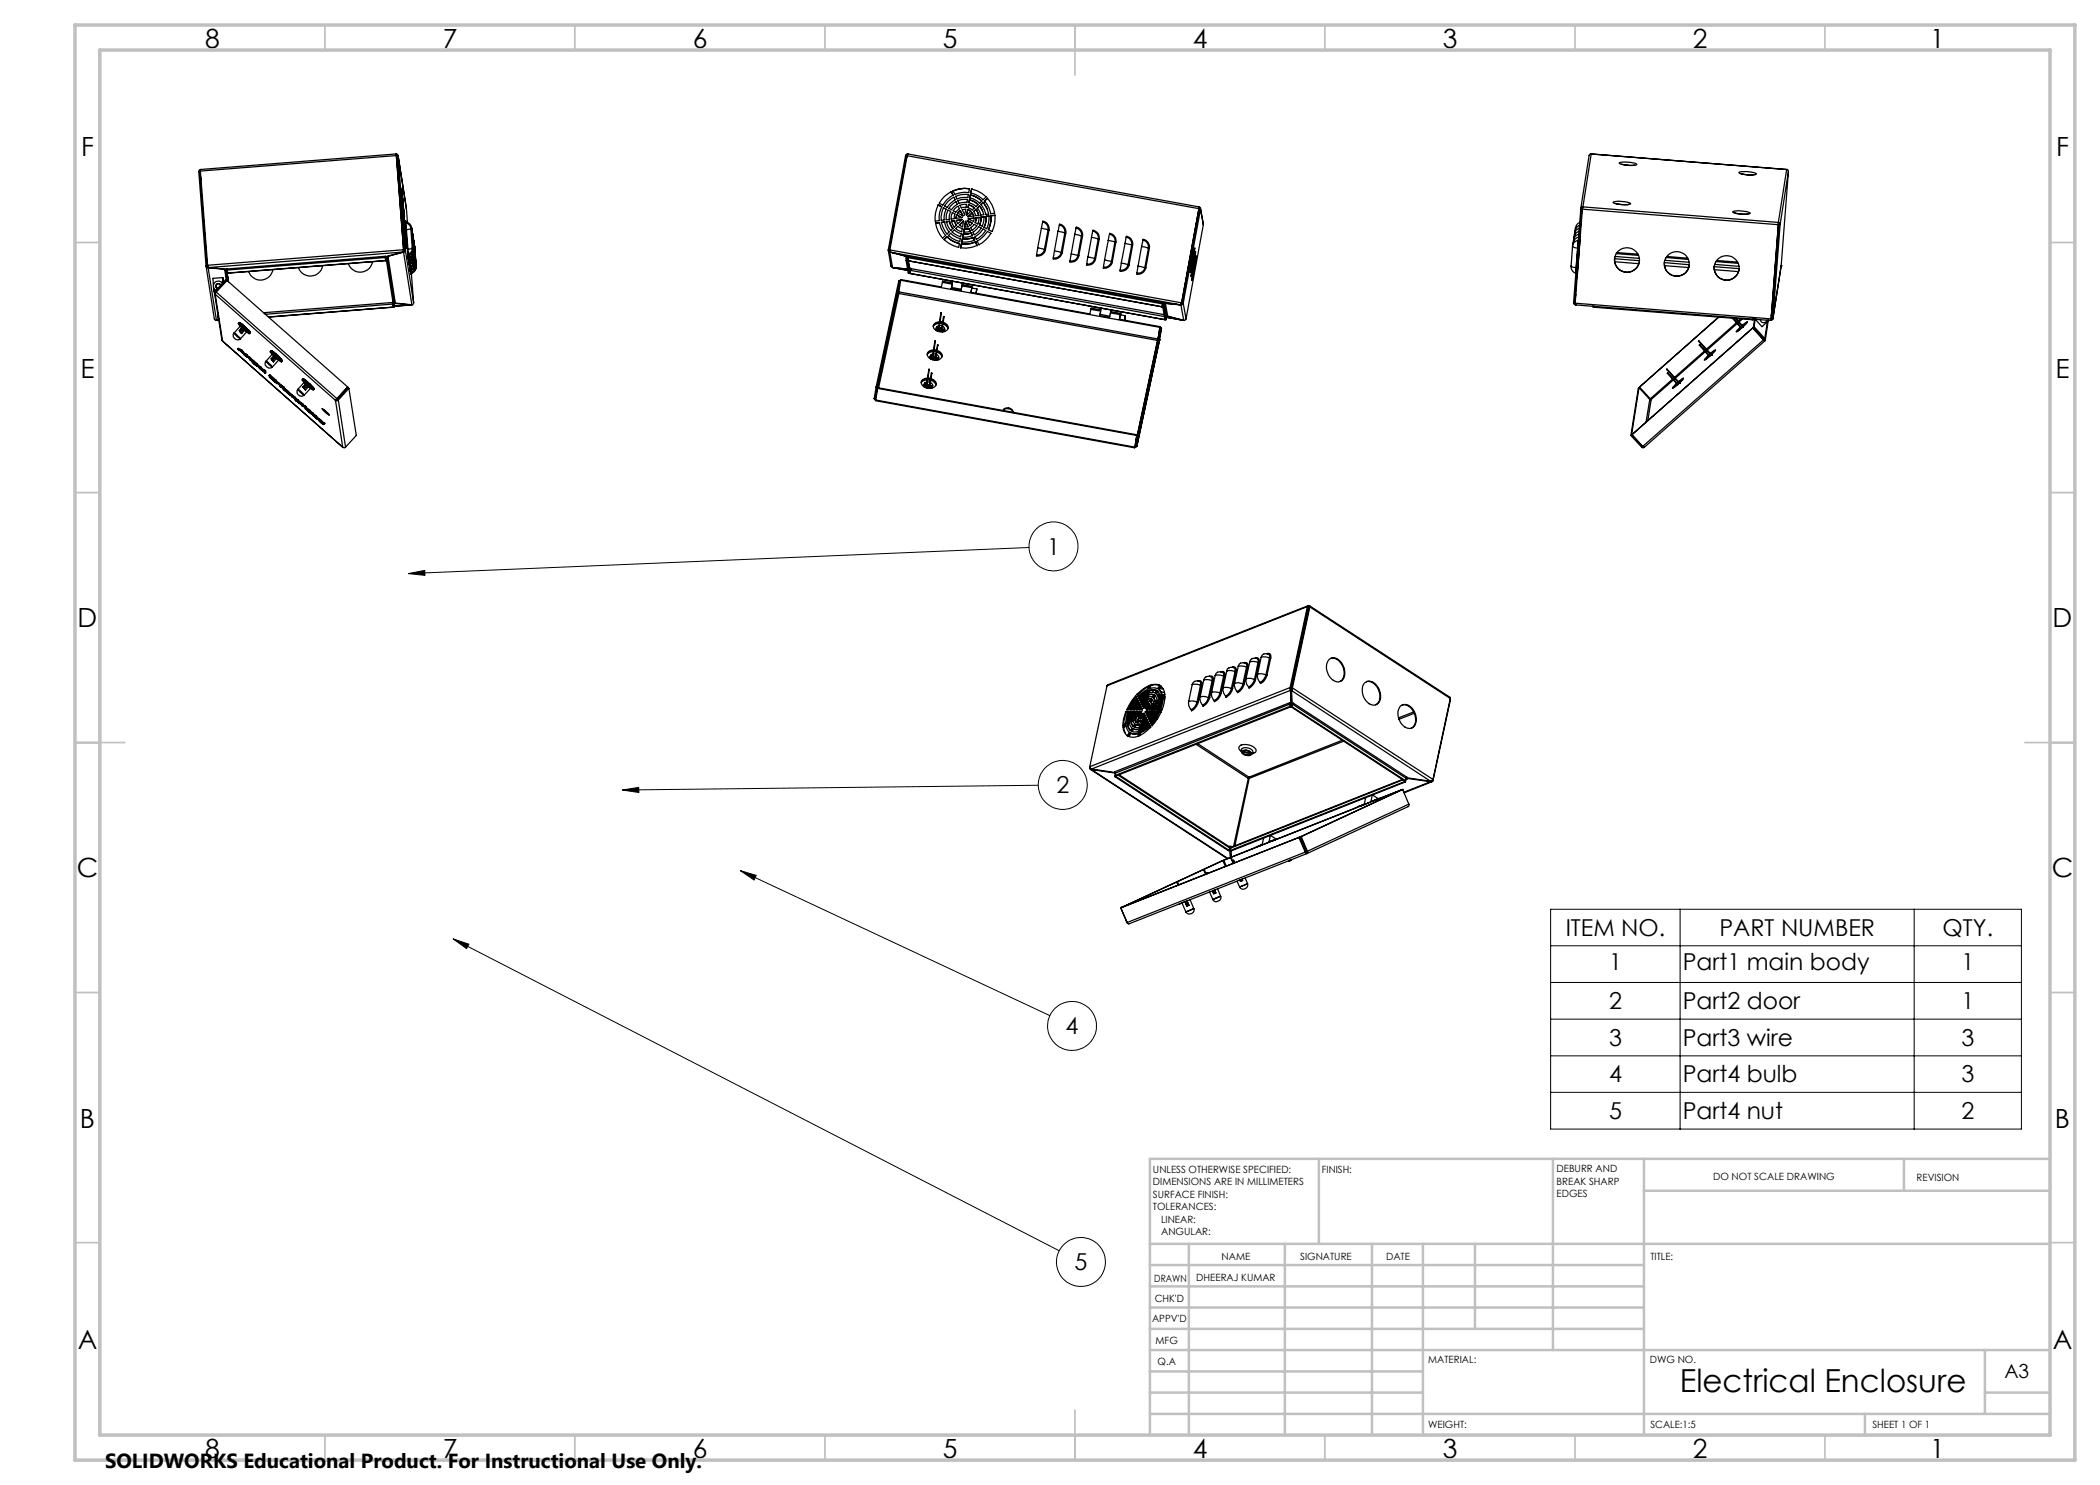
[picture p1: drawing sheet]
<svg xmlns="http://www.w3.org/2000/svg" width="420mm" height="297mm" viewBox="0 0 420 297" stroke-linecap="round" stroke-linejoin="round" font-family="sans-serif">
<defs><g id="words">
<text font-size="6.3" x="336" y="278.4">Electrical Enclosure</text>
<g font-size="5.3">
<text x="41" y="9.5">8</text>
<text x="88.5" y="9.5">7</text>
<text x="138.5" y="9.5">6</text>
<text x="188.5" y="9.5">5</text>
<text x="238.5" y="9.5">4</text>
<text x="288.5" y="9.5">3</text>
<text x="338.5" y="9.5">2</text>
<text x="386" y="9.5">1</text>
<text x="16.2" y="31.3">F</text>
<text x="411.2" y="31.3">F</text>
<text x="16.1" y="75.5">E</text>
<text x="411.1" y="75.5">E</text>
<text x="15.5" y="125.5">D</text>
<text x="410.5" y="125.5">D</text>
<text x="15.4" y="175.5">C</text>
<text x="410.4" y="175.5">C</text>
<text x="16" y="225.5">B</text>
<text x="411" y="225.5">B</text>
<text x="15.5" y="269.8">A</text>
<text x="410.5" y="269.8">A</text>
<text x="41" y="291.5">8</text>
<text x="88.5" y="291.5">7</text>
<text x="138.5" y="291.5">6</text>
<text x="188.5" y="291.5">5</text>
<text x="238.5" y="291.5">4</text>
<text x="288.5" y="291.5">3</text>
<text x="338.5" y="291.5">2</text>
<text x="386" y="291.5">1</text>
</g>
<g font-size="4.7">
<text x="209.4" y="111">1</text>
<text x="211.3" y="158.7">2</text>
<text x="313.1" y="187.2">ITEM NO.</text>
<text x="343.9" y="187.2">PART NUMBER</text>
<text x="388.5" y="187.2">QTY.</text>
<text x="321.8" y="194.1">1</text>
<text x="336.5" y="194.1">Part1 main body</text>
<text x="392.3" y="194.1">1</text>
<text x="321.8" y="201.8">2</text>
<text x="336.5" y="201.8">Part2 door</text>
<text x="392.3" y="201.8">1</text>
<text x="213.1" y="206.9">4</text>
<text x="321.8" y="209.2">3</text>
<text x="336.5" y="209.2">Part3 wire</text>
<text x="392.3" y="209.2">3</text>
<text x="321.8" y="216.5">4</text>
<text x="336.5" y="216.5">Part4 bulb</text>
<text x="392.3" y="216.5">3</text>
<text x="321.8" y="223.8">5</text>
<text x="336.5" y="223.8">Part4 nut</text>
<text x="392.3" y="223.8">2</text>
<text x="214.9" y="254.1">5</text>
</g>
<text font-size="4.1" x="21" y="293.7">SOLIDWORKS Educational Product. For Instructional Use Only.</text>
<text font-size="3.9" x="400.9" y="275.5">A3</text>
<g font-size="2">
<text x="230.6" y="234.6">UNLESS OTHERWISE SPECIFIED:</text>
<text x="230.6" y="237.1">DIMENSIONS ARE IN MILLIMETERS</text>
<text x="230.6" y="239.6">SURFACE FINISH:</text>
<text x="264.4" y="234.6">FINISH:</text>
<text x="311.3" y="234.5">DEBURR AND</text>
<text x="311.3" y="237">BREAK SHARP</text>
<text x="311.3" y="239.5">EDGES</text>
<text x="342.6" y="236">DO NOT SCALE DRAWING</text>
<text x="383.3" y="236.2">REVISION</text>
<text x="230.6" y="242.1">TOLERANCES:</text>
<text x="232.2" y="244.6">LINEAR:</text>
<text x="232.2" y="247.1">ANGULAR:</text>
<text x="244.3" y="252">NAME</text>
<text x="260" y="251.9">SIGNATURE</text>
<text x="277.2" y="251.9">DATE</text>
<text x="330.1" y="251.9">TITLE:</text>
<text x="230.9" y="256.4">DRAWN</text>
<text x="239.3" y="256.1">DHEERAJ KUMAR</text>
<text x="230.9" y="260.3">CHK'D</text>
<text x="230.4" y="264.4">APPV'D</text>
<text x="231.1" y="268.8">MFG</text>
<text x="231.5" y="273">Q.A</text>
<text x="285.6" y="272.5">MATERIAL:</text>
<text x="330" y="272.5">DWG NO.</text>
<text x="285.6" y="285.5">WEIGHT:</text>
<text x="330.1" y="285.6">SCALE:1:5</text>
<text x="374.5" y="285.6">SHEET 1 OF 1</text>
</g>
</g></defs>
<g fill="none" stroke="#000" stroke-width=".25">
<path d="M39.8 34.3l1.4 18.9M39.9 34.3l1.5 18.8M39.9 34.3h-.1M39.9 34.3l.3 1.7M40.1 34.1l-.2 .2M40.1 34.2l1.4 18.9M40.1 33.9v.3M40.1 33.9l-.3 .4M79.2 30.8l.1 .3M79.2 30.8l.3 .1 .1 .2M79.2 30.8l-39.1 3.1M79.2 31l.2 .1"/>
<path d="M79.3 31.1l-39.2 3.1M79.3 31.1l1.4 18.9M79.3 31.1h.1M79.3 31.7l.3 1.8M79.4 31.1h.1M79.4 31.1l1.5 18.9M79.4 31.1h.2M79.6 31.1l1.7 10.6M79.6 31.1l1.5 18.9M80.3 37.7l.1 1.2-.1-1.2M80.3 38.4h.1M80.4 39.4l.1 2.1z"/>
<path d="M80.4 38.9v.9zM80.4 39.5h.1M80.5 39.9v.8zM80.5 40l.1 .9M80.5 39.6l.3 3.2zM80.5 39.9l-.2-2.1 .3 3.5v-.4M181.1 31.1l-3.4 18.8M181.1 31.1h.2M181.3 31.1l-3.5 18.9M181.3 31.1l.1 .4M181.4 31.1l-3.4 18.9M181.4 31.1l58.4 10.6"/>
<path d="M181.5 31l-.2 .1M181.6 30.8l-.2 .3M181.6 30.8l-.3 .1-.2 .2M181.6 30.8l58.2 10.6M188.9 39.3l1.4-1 .3 .7a5.2 5.2 0 0 0-2 2l-.7-.4zM190.3 38.3h.1M190.3 38.3l.3 .8M190.6 38.2l1.1-.4 1.1-.1h1.1l-.2 .8-.9-.1-1.8 .5zM191.1 39.3l.9-.3 1.7-.1-.1 .6h-1.5l-.7 .3zM193.9 40l-.1 .5 1 .5 .4 .3 .4-.4M193.9 40l.6 .1 1.1 .8M193.9 40h.1"/>
<path d="M193.9 40l.9 .3 .8 .6M193.9 37.7h-1.1l-2.2 .5M194 39.6l.7 .2 1.2 .8 .5-.4M194.1 39l1.5 .6 .8 .6M194.1 39l-.1 .6M194.1 39h.1M194.1 39l1.6 .7 .7 .5M194.3 37.8l1.1 .3 1 .6 .8 .7-.6 .5-.8-.6-1.6-.7zM194.3 37.8h.1M197.5 39.6a5.8 5.8 0 0 1 1.4 3l-.7 .2a5.2 5.2 0 0 0-1.3-2.6M197.5 39.6l-.6 .6M318.2 30.8l-.2 .1-.2 .2-1.6 10.6"/>
<path d="M318.2 30.8l39.1 3.1M318.2 30.8l-1.6 10.6M323.8 32.6l.7-.2h1a2.36 2.36 0 0 1 1.8 .5l-1.8 .2a2.2 2.2 0 0 1-1.7-.5zM324.3 32.8l1.1 .3 1.5-.1M347.8 34.4l1.6-.1a2.36 2.36 0 0 1 1.9 .6l-1.8 .1a2.22 2.22 0 0 1-1.7-.5zM348.2 34.7l1.1 .3 1.5-.1M357.3 33.9l.4 .4M357.3 33.9h.1M357.3 33.9l-1.6 10.6M357.7 34.3l-1.7 10.6M357.7 34.3l-1.5 18.9M41.2 53.2l.1 .2 .3 .1"/>
<path d="M41.2 53.2l1.7 10.6 .4 .3M41.4 53.1l.2 .4M41.4 53.1l-.2 .1M41.5 53.1l.3 .4M41.5 53.1h.1M41.6 53.5l1.7 10.6M41.6 53.5l3.7 .4M41.8 53.5l3.7 .4M42.7 57.4v.3M42.7 57.7l.3 .5zM42.7 57.7l.2 1M42.9 58.6l1.5 9.4 .1 .2"/>
<path d="M42.9 58.4l-.1-.3 .1 .3M43 58.3l-.1 .3 .1 .2M43 58.3l.1 .1M43 58l.2 .1M43 58v.2M43 58.8l24.1 21.3M43 58.8l1.5 9.4M43.1 58.4v.2M43.1 58.4l.1 .1M43.2 57.3v.1M43.3 58.4l-.3 .4M43.3 58.4l24.1 21.3"/>
<path d="M43.3 56.9l.6-.1 .2 .2a.49 .49 0 0 0-.8-.1 .49 .49 0 0 0 .2 .8 .51 .51 0 0 1-.2-.8zM44.5 56.6a1.02 1.02 0 0 0-1.5-.2 1.02 1.02 0 0 0 0 1.6M44.6 55.5l.1 .9M44.6 55.5l-2 .2 .1 1.3M44.6 55.5v1M44.9 53.9l.3 .2M44.9 53.9l.4 2.1M45.2 54.1v.6M45.2 54.7l.2 1.4M45.3 53.9v.2M45.3 53.9h-.4M45.3 53.9h.1"/>
<path d="M45.3 56.1v.1M45.3 56.1l-2.2 2.3M45.3 56.1l-.1-.2-2.2 2.4M45.3 54.1l.4 2.2M45.3 53.8v.1M45.3 54.1l.1 .6M45.3 54.1h-.1M45.4 56.1l-2.1 2.3M45.4 56.1l24.1 21.3M45.4 54.7h-.2M45.4 54.7l.2 1.6M45.5 54v.6"/>
<path d="M54.6 53.9a2.5 2.5 0 0 1-2.3 2.1 2.5 2.5 0 0 1-2.6-1.7M64.6 53.1a2.52 2.52 0 0 1-2.3 2.1 2.52 2.52 0 0 1-2.6-1.7M74.5 52.3a2.5 2.5 0 0 1-2.3 2.1 2.5 2.5 0 0 1-2.5-1.7M77.1 51.3v.2M77.1 51.3l-31.7 2.5 .1 .2M77.1 51.3v.1M77.1 51.5h.1M77.1 51.5l-31.6 2.5M77.1 51.5v.6M77.1 51.5l.1 .6M77.1 52.1h.1M77.1 52.1l-31.6 2.5"/>
<path d="M77.2 52.1l-31.7 2.5M77.2 51.4h.1M77.2 51.3v.1M77.2 51.5l.1 .6M77.2 51.5h.2M77.3 51.4l-.1 .1M77.3 52.1h.2M77.3 52.1l1.4 9.3 .2-.1M77.4 51.5l.1 .6M77.4 51.5l1.5 9.3M77.5 52.1l1.4 9.2M77.6 51.3l-.2 .2"/>
<path d="M77.6 51.3l1.5 9.3-.2 .2M77.6 51.3l-.3 .1M80.1 41.6h.1M80.1 41.8h.2M80.5 40.5h.1M80.5 40.2l-.1-1.2 .2 1.6M80.5 40.2l.1 .7M80.6 41.8l.2 2.2M80.6 41.7l-.1-1.4 .3 3.8M80.6 40.5l.2 2.6M80.6 41v.6M80.6 41.2v1"/>
<path d="M80.6 41.4h.1M80.6 50.4l-38.8 3.1M80.6 50.4l-3.5 1M80.6 40.9l.2 2M80.6 41.4v.2M80.6 42.3l.2 1.9-.5-5.9 .5 5.8M80.6 41.6l.1 .4-.2-1.2 .3 3.2M80.6 41.9l.1 .4M80.6 41.9v-.1l.2 1.9-.1-.7M80.6 41.6l.2 1.4M80.6 41.6v-.4l.2 1.7M80.6 41.9l.1 1.1"/>
<path d="M80.6 41.9l.2 1.2-.1-.8M80.7 42.8l.1 1-.2-1.3 .2 .7M80.7 42.6l-.1-.5 .2 1.1M80.7 42.3h.1M80.7 50h.1M80.7 49.9l-.1 .5M80.7 42.5l.1 .9zM80.7 49.9l-39.2 3.2M80.7 49.9v.1M80.7 50.4l1.7 10.6M80.7 50.4l-3.5 1M80.8 43.2h.1"/>
<path d="M80.8 43.6l.1 .7-.1-.9 .2 2.7-.1-.9M80.8 43.5l.1 1.3-.1-1.2M80.8 43.1l-.1-1.2 .1 1.2M80.8 44.1l.1 .9M80.8 44.2l.1 1.2M80.8 44.1l.1 .6-.1-.8v.3M80.8 44.3l.1 1.4M80.8 44.3l.1 1.8v-1.1M80.8 43l.3 3.3M80.8 43.1l.3 3.2M80.8 44.2l.1 1.2v-.4M80.8 43.4l.1 1.6"/>
<path d="M80.8 44.1l.1 .6M80.8 44.3l.1 1.1M80.8 44.1l.1 1.1M80.8 44.3l.1 1M80.8 44.2l.1 .8M80.9 50l-.2 .4M80.9 50h.2M80.9 44.7h.1M80.9 45.3l.1 1.1-.1-.7M80.9 44.7v.5M80.9 45.3v.1M80.9 45.3h.1"/>
<path d="M80.9 45.2h.1M81 45.8h.1M81 46.4l-.2-2 .2 3.2v-.5M81 46.4v.4l-.2-2.3 .2 2.6M81 45.3v.5l-.2-2.6 .2 2.3M81 45.7v.1M81 45.8v.6v-.2M81 45.3l.1 1.8M81 46.4l-.1-.4 .1 .7M81 46.4l.1 .9M81 45.7v.5M81 47.1v-.4l.1 1.7"/>
<path d="M81 47.1l.1 1.2M81 45.6l.1 1.4M81 46.7h.1M81 46.2h.1M81 46.7l.1 .6M81 44.2h.1M81 46.3l.2 2.7zM81 47.4l.2 2.1zM81 46.6l.1 .8v-.3M81 44.2l.1 .2a1.41 1.41 0 0 1 1.2 1.2M81 46.8h.1M81 44.2l.1 .4"/>
<path d="M81 47.1h.1M81.1 50l-.1 .3-.3 .1M81.1 44.6h.1M81.1 50l1.6 10.6M81.1 44.6l.5 6.2M81.1 47.8l-.1-2 .1 2.2M81.1 47.5v.3M81.1 48h.1M81.1 48v.4M81.2 48.4v.4M81.2 44.6a1.26 1.26 0 0 1 1 1.1M81.2 44.6l.1 1.3"/>
<path d="M81.2 48.8h.1M81.2 48.8v.8M81.2 48.4v.7M81.2 49.1v.5M81.2 49.1h.1M81.3 45.9l-.1 .1M81.3 41.7l.2 2.8M81.3 45.9l.3 4M81.5 49.9h.1M81.6 51.2l.1-.2v.4M81.6 50.8v.4M81.6 49.9l.1 .9"/>
<path d="M81.6 50.8h.1M81.6 51.5l.1 .3M81.6 51.1v.4M81.7 51.8h.1M81.7 51l-.1 .2M81.7 51.7v.4M81.7 51.4l-.1 .1M81.7 52.1l.1 .3M81.8 52.4h.1M81.8 51.6l-.1 .2M81.8 51.6h.1M81.8 51.6v.4"/>
<path d="M81.8 52.3l.1 .7M81.8 52l-.1 .1M81.9 53h.1M81.9 52.2l-.1 .2M81.9 52.2h.1M81.9 52.2l.1 .4M81.9 52.9v.4M81.9 53.3l.1 .3M82 52.6l-.2 .1M82 53.6h.1M82 52.8l-.1 .2M82 53.5l.1 .7"/>
<path d="M82 52.8h.1M82 53.2l-.1 .1M82 52.8v.4M82.1 54.2h.1M82.1 53.4l-.1 .2M82.1 53.4v.4M82.1 54.1v.4M82.1 53.4h.1M82.1 53.8l-.1 .1M82.1 54.5l.1 .3M82.2 54.8h.1M82.2 45.7l-.9 .2"/>
<path d="M82.2 45.7l.2 3.9M82.2 54l-.1 .2M82.2 54v.4M82.2 54h.1M82.2 54.4l-.1 .1M82.3 54.6l-.1 .2M82.3 54.6l.4 6M82.3 54.6h.1M82.3 45.5v.1M82.3 45.6l.4 4M82.4 45.9v.3M82.4 46.2l.4 4a1.48 1.48 0 0 1-1 1.4"/>
<path d="M82.4 46.1v.1M82.4 49.6a1.11 1.11 0 0 1-.8 1.2M82.4 49.6l-.8 .3M82.5 46.5l.3 4.3M82.5 46.7v.2M82.5 50.2a1.1 1.1 0 0 1-.8 1.2M82.5 47.1l.2 .4M82.6 47.4l.1 .1M82.7 49.6a1.37 1.37 0 0 1-1 1.4M82.7 49.6a1.3 1.3 0 0 1-1 1.4M82.7 50.8a1.21 1.21 0 0 1-.9 1.2M82.7 47.7v.4"/>
<path d="M82.7 47.5l.2 3.9M82.7 48v.1M82.7 48.1l.3 3.9M82.8 51.4a1.3 1.3 0 0 1-.8 1.2M82.8 48.3v.4M82.8 50.8a1.32 1.32 0 0 1-.9 1.4M82.8 48.6v.1M82.8 50.8a1.39 1.39 0 0 1-.9 1.4M82.8 52a1.11 1.11 0 0 1-.8 1.2M82.8 48.7l.3 3.9M82.9 48.9v.4M82.9 49.2v.1"/>
<path d="M82.9 51.4a1.4 1.4 0 0 1-.9 1.4M82.9 51.4a1.36 1.36 0 0 1-.9 1.4M82.9 52.6a1.21 1.21 0 0 1-.8 1.2M82.9 49.3l.3 3.9M83 52a1.48 1.48 0 0 1-.9 1.4M83 52a1.4 1.4 0 0 1-.9 1.4M83 53.3a1.21 1.21 0 0 1-.8 1.1M83.1 52.6a1.48 1.48 0 0 1-.9 1.4M83.1 52.6a1.4 1.4 0 0 1-.9 1.4M83.2 53.2a1.39 1.39 0 0 1-.9 1.4M83.2 53.2a1.36 1.36 0 0 1-.9 1.4M177.7 49.9v.3l.3 .2"/>
<path d="M177.7 50.1l.5 3.2 .3 .2M177.7 49.9l.1 .1M177.8 50l.2 .4M177.8 50l.1 .1M178 50l.1 .4M178 50l58.3 10.6M178 50.4l.5 3.1M178 50.4l3.6 1M178.1 50.4l57.9 10.6 .3-.4M178.1 50.4l3.6 1M178.5 53.5l3 .3M178.6 53.5h.1"/>
<path d="M178.6 53.5l3 .6M178.6 53.5l2.9 .3M179.6 58.5l.2 .2M179.6 58.5l-4.6 21.3M179.8 58.4v.3M179.8 58.6v.1M179.8 58.7l51.7 9.4M179.8 58.4l51.8 9.4M179.8 58.7l-4.1 18.9M180 56.1h-.2l-4.6 21.3M180 56.1l-4.6 21.3M180 56.1l-.4 2.4"/>
<path d="M180.1 56.1l51.9 9.4M180.1 56.1l-.3 2.3M180.1 56.1l.1-.2 8.1 1.5 .2-.9M181.2 51.3l.1 .2M181.2 51.3h.3M181.2 51.3l.1 .6M181.2 52.1h.2M181.2 52.1l.4 2.5h.3M181.3 51.5l-.1 .6M181.3 51.5h.2M181.4 52.1l.5 2.5M181.5 51.3v.2"/>
<path d="M181.5 51.3l.1 .1M181.5 52.1h.1M181.5 51.4l.1 .5M181.5 52.1l50.9 9.2M181.5 52.1l50.9 9.3M181.5 51.5l-.1 .6M181.5 51.5l.1 .4M181.6 51.3v.1M181.6 52.2l.4 1.8zM181.6 51.5l50.9 9.3M181.6 51.5l-.1 .6M181.7 51.3l-.1 .2"/>
<path d="M181.7 51.3l50.9 9.3M181.9 53.7h.1v.2h.1M182 54l-.1 .6M182 54.7l50.9 9.2M182 54.7h.1M182 53.7h.2M182.1 54.1h-.1l.1 .1M182.1 54.1l-.1 .6M182.1 54.1l50.8 9.2M182.1 53.9h.1M182.1 53.9v.2M182.2 53.7l-.1 .2"/>
<path d="M182.2 53.7l50.6 9.2M182.2 53.7h.1M187.1 44.6l.8-.1a5.1 5.1 0 0 0 1.2 2.6l-.6 .5a6.1 6.1 0 0 1-1.4-3zM187.6 41l.7 .4a4.7 4.7 0 0 0-.4 2.7l-.9 .1a6 6 0 0 1 .6-3.2zM187.6 41h.1M187.9 44.5l-.8 .2M188.3 44.5l.6-.1 .3 .9 .6 1.1-.4 .4-.8-1.3zM188.5 56.5v-.3l2 .4M188.5 56.5l1.9 .3M188.7 41.6l.5 .2a3.8 3.8 0 0 0-.4 2.2l-.6 .1a5.2 5.2 0 0 1 .5-2.5zM188.8 47.9l.6-.5 .8 .6 1.7 .7-.2 .8-2-.9zM188.9 44.4h.1"/>
<path d="M189.4 47.4h.1M189.4 47.4l-.6 .5M189.6 40.3l1.2-.9 .2 .6-1 .7-.6 .8-.5-.3zM189.6 42l.5 .3-.2 .8-.1 .8-.6 .1 .1-1zM189.7 47.1l.4-.4 1.3 .8 .7 .2-.2 .6-1.5-.6zM189.9 44.3l.7 1.4M189.9 44.3h-.6l.2 .9 .6 .9 .5-.4M189.9 44.3h.1M189.9 44.3l.2 .6 .5 .8M189.9 44.3l-.6 .1M190.3 44.2l.6-.1 .4 .9-.4 .4zM190.3 41l.9-.7 .3 .5-1.2 1.1-.5-.2z"/>
<path d="M190.3 57.5v.2M190.3 57.5l2 .4M190.4 46.4l.5-.4 1.4 .7-.2 .6-.6-.2zM190.4 57.1l-.1 .6M190.5 42.5l.5 .3-.2 .9-.6 .1zM190.5 56.3l-.2 1.2M190.9 44.2h-.6M190.9 44.1v.1M191 41.7l.6-.5 .3 .6-.7 .6-.6-.2zM191.3 44.1l1.1-.2-.8 .8zM191.3 43l-.1 .7 1.2-.2M191.3 43l-.1 .7"/>
<path d="M191.3 43l1.1 .5M191.3 43h.1M191.6 45.3l.8 .5-.1 .6-1.2-.7zM191.6 40.1l.6-.2h1.3l-.1 .6-1.6 .2zM191.9 45l.8-.8-.2 1.2zM192 41.1l1.3-.2-.1 .5-.9 .2zM192.1 42.1l-.6 .5 1.1 .6M192.1 42.2l-.5 .4M192.1 42.1l.5 1.1M192.1 42.1v.1M192.1 42.2l.5 1M192.3 48.8l-.2 .8"/>
<path d="M192.3 48.8h.1M192.4 57.2l-.2 .9-1.9-.4M192.4 57.2l2 .3M192.4 44l-1.1 .1M192.4 41.9l.7-.1-.2 1.2zM192.5 56.9l-.1 .3M192.5 47.8h.1M192.5 56.9l2 .4M192.5 56.6l-.2 .9M192.5 56.6v.3M192.7 46.8l-.2 .6h.7l1.3-.3M192.7 46.8h.1"/>
<path d="M192.7 44.2l-.8 .8M192.8 45.8l-.1 .6M192.8 45.8v.1M192.8 45.9l-.1 .5M193.1 44.3l.5 1-.7 .1M193.1 44.3l-.2 1.1M193.5 41.9l.7 .4-.9 .8zM193.5 41.9h.1M193.5 41.9l.7 .4M193.6 43.8l1.2-.2-.1 .7zM193.7 41l-.1 .5 .9 .5 .4-.4M193.7 41l1.2 .6"/>
<path d="M193.7 41h.1M193.7 41l-.1 .6M193.8 45.7l-1 .1M193.8 45.7l.3 .5-1.4 .2M193.8 45.7l-1 .2M193.8 45.7h.1M194.1 45.5l.7-.6 .6 .3-1 .9zM194.2 46.6l-1 .2h-.5M194.2 46.6l.3 .5M194.2 46.6h.1M194.2 46.6l-.7 .2h-.8M194.2 46.6l.3 .6"/>
<path d="M194.4 57.6l-.2 .9M194.4 57.5l.1-.2-.1 .3M194.4 57.6l1 .2M194.4 57.5l-.2 1 23.8 4.3 .2-.9M194.5 42.5l.3 .7M194.5 42.6l.3 .6M194.5 42.5l-.9 .9 1.2-.2M194.5 42.5v.1M194.5 42.6l-.9 .8M194.5 44.7l-.5 .5-.5-1.1 1 .6M194.6 46.4l.7-.5 .4-.6 .6 .3-.5 .7-1 .7zM194.7 47.5l-1.5 .3h-.7"/>
<path d="M194.7 47.5l.2 .5-.9 .3-1.7 .1 .2-.6M194.7 47.5h.1M194.7 42.3l.5-.4 .6 1.2h-.6zM194.8 43.6l-1.1 .2M195 47.3a3.8 3.8 0 0 0 1.6-1.5l.5 .3a4.5 4.5 0 0 1-1.8 1.8zM195.1 48.4l.3 .7-2.1 .5h-1.2M195.1 48.4l-1 .3-1.8 .1M195.1 48.4h.1M195.1 48.4l-.9 .3-1.9 .1M195.1 48.4l.3 .7M195.2 58.6l.2-.8-.2 .9M195.2 41.9h.1"/>
<path d="M195.2 41.9l.6 1.2M195.2 43.6l-.1 .9M195.2 43.6l.6-.1v.6l-.2 .7-.5-.3M195.2 43.6h.1M195.4 48.2a5.4 5.4 0 0 0 2.1-1.9l.7 .4a6.6 6.6 0 0 1-2.4 2.3zM195.8 43.5l-.6 .1M195.9 41.2l.6 1 .2 .7-.6 .1-.1-.6-.5-.8M195.9 41.2l.6 1M195.9 41.2l-.4 .4M195.9 41.2h.1M196.2 40.9l.4-.4a4.7 4.7 0 0 1 1.1 2.3l-.5 .1a4.1 4.1 0 0 0-1-2zM196.2 43.4v.8l-.3 .8"/>
<path d="M196.2 43.4h.6l-.1 .9-.2 1-.6-.3M196.2 43.4h.1M196.6 40.5h.1M196.6 40.5l.8 1.3M197.2 43.3l.6-.1a5.2 5.2 0 0 1-.5 2.6l-.5-.3a3.9 3.9 0 0 0 .4-2.2zM197.2 43.3h.1M198.2 43.1a5.6 5.6 0 0 1-.5 2.8M198.2 43.2a5.5 5.5 0 0 1-.5 2.7M198.2 43.1v.1M199 43a6 6 0 0 1-.6 3.3l-.7-.4M199 43l-.8 .1M199 43.1l-.8 .1"/>
<path d="M207.5 49.6l1.4 .3M207.5 49.6l-.2 1.4M208.3 45.6l1.3 .4M208.3 45.6l-.8 4M208.5 44.4v-.1a.91 .91 0 0 1 1.2 .8l.1 .9M208.5 44.4a1.34 1.34 0 0 1 1.1 1.6M208.5 44.4l-.2 1.2M208.9 49.9a1.34 1.34 0 0 1-1.6 1.1M208.9 49.9h.2M209.1 49.9a1.43 1.43 0 0 1-1.8 1.2v-.1M209.6 46h.2M209.6 46l-.7 3.9"/>
<path d="M209.8 46l-.7 3.9M210.9 50.2l1.3 .3M210.9 50.2l-.2 1.4M211.6 46.2l1.4 .4M211.6 46.2l-.7 4M211.9 45v-.1a1.11 1.11 0 0 1 1.2 1.1v.6M211.9 45a1.41 1.41 0 0 1 1.1 1.6M211.9 45l-.3 1.2M212.2 50.5a1.41 1.41 0 0 1-1.5 1.1M212.2 50.5h.2M212.4 50.5a1.43 1.43 0 0 1-1.8 1.2l.1-.1M213 46.6h.1"/>
<path d="M213 46.6l-.8 3.9M213.1 46.6l-.7 3.9M214.2 50.8l1.4 .3M214.2 50.8l-.2 1.4M214.9 46.8l1.4 .4M214.9 46.8l-.7 4M215.2 45.6v-.1a1.3 1.3 0 0 1 1.3 1.4v.3M215.2 45.6a1.36 1.36 0 0 1 1.1 1.6M215.2 45.6l-.3 1.2M215.6 51.1a1.35 1.35 0 0 1-1.6 1.1M215.6 51.1h.2M215.8 51.1a1.54 1.54 0 0 1-1.8 1.3v-.2"/>
<path d="M216.3 47.2h.2M216.3 47.2l-.7 3.9M216.5 47.2l-.7 3.9M217.6 51.4l1.3 .3M217.6 51.4l-.3 1.4M218.3 47.5l1.3 .3M218.3 47.5l-.7 3.9M218.5 46.2l.1-.2a1.53 1.53 0 0 1 1.3 1.8M218.5 46.2a1.35 1.35 0 0 1 1.1 1.6M218.5 46.2l-.2 1.3M218.9 51.7a1.35 1.35 0 0 1-1.6 1.1M218.9 51.7h.2"/>
<path d="M219.1 51.7a1.42 1.42 0 0 1-1.8 1.2v-.1M219.6 47.8h.3M219.6 47.8l-.7 3.9M219.9 47.8l-.8 3.9M220.9 52l1.4 .3M220.9 52l-.2 1.4M221.7 48.1l1.3 .3M221.7 48.1l-.8 3.9M221.9 46.8a1.29 1.29 0 0 1 1.1 1.6M221.9 46.8l-.2 1.3M221.9 46.8v-.1a1.52 1.52 0 0 1 1.3 1.7M222.3 52.3a1.35 1.35 0 0 1-1.6 1.1"/>
<path d="M222.3 52.3l.2 .1M222.5 52.4a1.43 1.43 0 0 1-1.8 1.1v-.1M223 48.4h.2M223 48.4l-.7 3.9M223.2 48.4l-.7 4M224.3 52.6l1.3 .3M224.3 52.6l-.3 1.4M225 48.7l1.3 .3M225 48.7l-.7 3.9M225.2 47.4a1.34 1.34 0 0 1 1.1 1.6M225.2 47.4l-.2 1.3M225.2 47.4a.91 .91 0 0 1 1.2 .8l.1 .9"/>
<path d="M225.6 52.9a1.35 1.35 0 0 1-1.6 1.1M225.6 52.9l.2 .1M225.8 53a1.43 1.43 0 0 1-1.8 1.1v-.1M226.3 49l.2 .1M226.3 49l-.7 3.9M226.5 49.1l-.7 3.9M227.6 53.2l1.4 .3M227.6 53.2l-.2 1.4M228.3 49.3l1.4 .3M228.3 49.3l-.7 3.9M228.6 48a1.42 1.42 0 0 1 1.1 1.6M228.6 48l-.3 1.3"/>
<path d="M228.6 48v-.1a1.54 1.54 0 0 1 1.3 1.8M229 53.5a1.42 1.42 0 0 1-1.6 1.1M229 53.5l.2 .1M229.2 53.6a1.43 1.43 0 0 1-1.8 1.1v-.1M229.7 49.6l.2 .1M229.7 49.6l-.7 3.9M229.9 49.7l-.7 3.9M239 49.6l-.9 4.9zM239.1 50.3l-.9 4.9zM239.3 51.1l-1 5zM239.3 44.7h.1M239.3 44.5h.1"/>
<path d="M239.8 41.7h.1M239.8 41.4v.3M239.8 41.4a.33 .33 0 0 1 .3 .4M239.8 41.6l.1 .2M239.8 41.6v.1M239.8 41.7l-3.5 18.9M239.8 41.7l.1 .4M239.9 41.8l-3.4 18.8M239.9 41.8h.2M240.1 41.7l.6 3.2M240.1 41.8l-3.5 18.8M240.7 44.9l-3.5 18.9"/>
<path d="M240.7 44.8v.1M314.2 53.2a1.39 1.39 0 0 0 .9 1.4l.1-1.1M314.2 53.2l1 .3M314.5 49.3l1 .3M314.5 49.3l-.3 3.9M314.6 48.7l.1 .1M314.6 48.7v.2M314.7 48.1v.1M314.7 48.1v.2M314.8 47.5l.1 .1M314.8 47.5v.2M314.9 46.8l.1 .2"/>
<path d="M315 46.2v.2M315 46.2v.3M315.1 45.6v.1M315.2 58.8l-.3 1.8M315.2 53.5h.1M315.5 54.6v.2M315.5 49.6l-.3 3.9M315.5 49.6h.1M315.7 48a1.34 1.34 0 0 0-1.2 1.3M315.7 48l-.2 1.6M315.7 48h.1M315.7 47.4a1.35 1.35 0 0 0-1.1 1.3"/>
<path d="M315.8 46.8a1.37 1.37 0 0 0-1.1 1.3M315.8 46.2a1.53 1.53 0 0 0-1 1.3M315.8 45.6a1.4 1.4 0 0 0-.9 1.5M315.9 45.1a1.34 1.34 0 0 0-.9 1.1M315.9 44.5a1.58 1.58 0 0 0-.8 1.4M316 47.9l-.5 7M316.2 41.7h.2M316.2 41.7l-1.5 18.9M316.4 41.7l-1.5 18.9M316.5 41.8l39.2 3.1M316.5 41.8l-1.5 18.8M316.5 41.8h.1"/>
<path d="M316.5 41.6l-.1 .1M316.6 41.4l-.1 .4M316.6 41.4h-.3l-.1 .3M316.6 41.4l39.1 3.1M322.7 40.4l1.5-.1a3.3 3.3 0 0 1 1.9 .4 5.1 5.1 0 0 1-3.5-.2zM322.9 51.7l5 .4M322.9 51.6a2.5 2.5 0 0 0 2.1 2.8 2.5 2.5 0 0 0 2.9-2.1M322.9 52.3l4.9 .4M323 51.3l4.9 .4M323.1 40.7l1.2 .2h1.3M323.3 50.7l4.4 .4M323.4 50.5l4.2 .3"/>
<path d="M332.9 52.4a2.5 2.5 0 0 0 2.1 2.8 2.5 2.5 0 0 0 2.8-2M332.9 53.1l4.8 .4M332.9 52.5l5 .4M333 52.1l4.8 .4M333.2 51.5l4.5 .4M333.4 51.3l4.1 .3M342.8 53.3l5 .4M342.9 53.2a2.5 2.5 0 0 0 2.1 2.8 2.5 2.5 0 0 0 2.8-2.1M342.9 53.9l4.8 .4M342.9 52.9l4.9 .4M343.2 52.3l4.4 .4M343.3 52.1l4.2 .3"/>
<path d="M346.5 42.4l1-.2h.7a3 3 0 0 1 1.9 .4 5.1 5.1 0 0 1-3.6-.2zM347 42.6l1.3 .2h1.3M355 53.4h.2M355 53.3h.2M355.1 53h.1M355.7 44.5v.4M355.7 44.5l.3 .4M355.7 44.7l.1 .2M355.7 44.8v.1M355.7 44.9l-1.5 18.9M355.8 44.9h.2M355.8 44.9l-1.4 18.8"/>
<path d="M356 44.9l-1.4 18.8M356.2 53.2h.1M356.2 53.2l-1.6 10.6M356.2 53.2l-1.6 10.5M43.4 64.1h.1M43.4 64.1h.3M43.4 64v.1M43.5 62.5l.1 .5M43.5 62.8l.1 .3M43.6 63.1v.3zM43.6 63.1l.1 1M43.6 63.5l.1 .2"/>
<path d="M43.7 64l-.4 .1M43.7 64.1h-.3M43.7 64l-.3 .1M44.5 68.2l24.1 21.3M46.8 66.6l1.3 1.1-.7-.4zM47.5 69.8l.2-.1 .6 .2M47.5 69.8l1.5 1.3M47.5 69.8l.6 .3M47.8 64.5l.8 .5 1.2 1.1 .3 .5-1.1-.8 1.1 .7-1.2-1.3-1.1-.7 .8 1zM47.8 64.5l-.1 .2M47.9 66.1h.1M47.9 66.1v.1"/>
<path d="M48 66.3h.1M48 66.3l.3 .4M48 70.1l.5 .5zM48.1 64.6l.7 .7M48.1 70.1l.2 .1M48.2 65.1l-1.4 1.5a.87 .87 0 0 0 .1 1.1 .87 .87 0 0 0 1.2 .1l1.3-1.5M48.2 66.1l-.2 .2M48.3 69.9l.2 .2M48.3 69.9l-.2 .2M48.3 70.2l.7 .9M48.4 65.6l-.7-.9 1 .7 1.2 1.3-1-.6M48.4 66h.1"/>
<path d="M48.4 66l-.1-.1-.4 .3M48.4 65.5l-.2-.4 1.2 1.2-.4-.3M48.5 70.1l.6 .8M48.5 70.1l-.2 .1M48.5 65.6h.1M48.5 65.4h.1M48.5 65.4l-.6 .7M48.5 65.4l.1 .1M48.6 65.5l.2-.2-.2 .4M48.6 65.5h.1M48.6 65.8v.1M48.6 65.5l.2 .1-.4 .4"/>
<path d="M48.7 65.5l.2 .3zM48.7 65.8h.1M48.8 65.7h.1M48.8 65.7l-.5 .6-.1-.2M48.8 65.7l.1 .1M48.8 65.4l.3 .2M48.9 65.8v.1M48.9 65.2l-.3 .3M48.9 65.9l.1 .1-.7 .7M48.9 65.3l-.2 .3M49 65.6h.1M49 65.6l-.1 .2"/>
<path d="M49.1 70.9l.1-.1 .2 .2M49.1 70.9v.3l.2 .2M49.1 70.9l.2 .2M49.1 71l-.1 .1M49.1 65.6l.8 .7M49.1 65.5l-.2 .3M49.2 65.5l-.4 .4M49.3 71.2l.4 .3M49.3 71.1v.1M49.3 71.4v-.2l.8 .9M49.4 71l-.1 .1M49.4 71.3l-.1 .1"/>
<path d="M49.4 71l.4 .3M49.4 71l-.1 .2M49.7 71.5l.3 .3M49.8 71.3l.3 .3M49.8 71.3l-.1 .2M50 71.8l.1 .1M50.1 66.6l-.2 .1M50.1 71.9v.2M50.1 71.6l.1 .2M50.1 71.6l-.1 .2M50.2 72.1l.6 .4M50.2 71.8l-.1 .3"/>
<path d="M50.2 71.8l-.1 .1M50.3 72.3l1.1 .9v-.2M50.3 72.3l.9 .7M50.3 72.2v.1M50.4 71.9l.5 .4M50.4 71.9l-.1 .3 .9 .8M50.8 72.5l.4 .3M50.8 72.7l.4 .3M50.8 72.7l-.4-.5 .8 .8M50.9 72.3l.4 .4M50.9 72.3l-.1 .2M50.9 72.6l-.1 .1"/>
<path d="M51.2 72.8l.1-.1 .2 .1M51.2 72.8l.2 .2M51.2 73h.1M51.5 73.1h.1M51.5 72.8v.3M51.5 72.8l-.1 .2M51.5 73.2l.6 .7M51.5 73.2l.6 .4M51.5 73.1l-.1 .1M51.7 73.1l.5 .3M51.7 73.1l-.2 .1M51.8 73.4l.7 .6"/>
<path d="M51.8 73.4h.1M51.8 73.4l.3 .4M51.8 73.4l.9 .9M52.1 73.6l.6 .6M52.1 73.8l.3 .3M52.1 73.9l.6 .4M52.1 73.8h.1M52.2 73.4l.6 .7M52.2 73.4l-.1 .2M52.4 74.1l.3 .2M52.5 74l-.1 .1M52.7 74.2v.1"/>
<path d="M52.8 74.2l.1-.2 .2 .2M52.8 74.2l.2 .1M52.8 74.2l.2 .5M52.8 74.1h.1M52.8 74.1l-.1 .1M52.8 74.1l-.1 .2M53 74.3v.4M53.1 74.2l.1 .3-.2 .2M53.1 74.2l-.1 .1M53.2 72.2l1.3 1.2-.7-.5zM53.8 75.1l.2-.2 1.1 1M53.8 75.1l.1 .3 1.1 1"/>
<path d="M53.8 75.1l1.1 1M54 75.4v-.1l.9 .8M54 75.4l.9 .8M54 75.4l.1 .1M54.1 75.5l.9 .9M54.1 75.3l-.1 .1M54.1 75.5h.1M54.2 70.2l1 .6 1.2 1.4-1-.8 .1 .2 .9 .6-.7-.9-1.5-1.2 .8 1M54.2 70.2l.8 .9M54.2 70.1l-.2 .2M54.3 71.8v.1M54.3 71.8h.1"/>
<path d="M54.4 71.9v.1M54.4 71.9l.3 .5M54.4 72l.3 .4M54.5 70.3l.6 .6M54.5 70.8l-1.3 1.4a.87 .87 0 0 0 .1 1.2 .87 .87 0 0 0 1.2 0l1.3-1.5M54.6 71.8l-.2 .1M54.6 71.8l-.2 .2M54.6 71.5l.2 .2M54.6 71.5l-.3 .4M54.7 72.4h.1M54.8 71.2l-.8-.9 1.4 1 .9 1.1-1-.7M54.8 71.2l-.3-.4 1.3 1.1-.4-.3"/>
<path d="M54.9 71h.1M54.9 71l-.6 .8M54.9 71l.1 .2M54.9 76.1h.1M55 71.2h.1M55 71.4v.1M55 71.2l.1 .1-.3 .4M55 76.1l.1 .1M55 76h.1M55 71.4h.1M55 76l-.1 .2M55.1 71.2l.2 .2z"/>
<path d="M55.1 75.9l-.2 .3M55.1 75.9l-.2 .2M55.1 70.9l.4 .3M55.1 70.9l-.1 .2M55.1 76.2v.1M55.1 76.3l.2-.1 .2 .2M55.1 76.3l.3 .2M55.1 76.3l.3 .4M55.1 76.2l-.1 .2M55.2 71.6h.1M55.2 71.4h.1M55.2 71.4l-.5 .5-.1-.1"/>
<path d="M55.2 71.4v.1M55.2 71.4l-.5 .5M55.2 71.5h.1M55.2 70.8l-.2 .3M55.2 71.5l.2 .1-.7 .8M55.3 70.9l-.4 .4M55.4 76.5l.3 .3M55.4 76.5h.1M55.4 76.7v-.1l.8 .8M55.4 71.3h.1M55.4 71.3l-.2 .1M55.5 76.3l-.1 .2"/>
<path d="M55.5 76.7h-.1M55.5 76.4l.4 .3M55.5 76.4l-.1 .1M55.5 71.3l.8 .6M55.5 71.1l-.3 .3M55.6 71.2l-.4 .4M55.7 76.8l.4 .3M55.9 76.7l.3 .3M55.9 76.7l-.2 .1M56.1 77.1l.1 .2M56.2 77.3v.1M56.2 77l.1 .1"/>
<path d="M56.2 77l-.1 .1M56.3 77.3l.6 .8M56.3 77.3l.1 .1M56.3 77.3l-.1 .1M56.3 77.1v.2M56.3 77.1l-.1 .2M56.4 72.2l-.1 .2M56.4 77.4l.2-.1 .2 .1M56.4 77.4l.3 .2M56.6 77.3l-.2-.1-.1 .1M56.7 77.6h.1M56.7 77.6l.2 .3"/>
<path d="M56.7 77.8l.1 .2M56.7 77.8v-.1l.2 .2M56.8 77.7l-.1 .1M56.8 77.5l.2 .2M56.8 77.4v.1M56.8 77.4l-.1 .2M56.8 77.5l-.1 .1M56.8 78l.1 .1M56.9 77.9h.1M56.9 77.9l-.1 .1M56.9 78.1l.1-.1 .5 .4M56.9 78.1h.1"/>
<path d="M57 77.9h.1M57 78l.6 .7M57 77.7h.1M57 77.7l-.1 .2M57.1 77.9l.5 .4M57.1 77.9l-.2 .2M57.2 78.2l.7 .6zM57.2 78.2h.1M57.2 78.2l.4 .4M57.2 78.2l.9 .9M57.5 78.4l.6 .7M57.6 78.6l.3 .3"/>
<path d="M57.6 78.7l.5 .4M57.6 78.6h.1M57.6 78.3l.6 .6M57.6 78.3l-.1 .1M57.9 78.9h.1M57.9 78.9l.2 .2M58.1 79.1h.1M58.2 78.9h.1M58.2 79.1l.2-.2 .2 .2M58.2 79.1l.3 .4M58.2 79.1l.3 .1M58.2 78.9l-.1 .2"/>
<path d="M58.5 79.3l.3 .2M58.5 79.2v.1M58.5 79.5v-.2l.4 .4M58.6 79.1l-.1 .1M58.6 79.4l-.1 .1M58.6 79.1l.3 .3M58.6 79.1l-.1 .2M58.8 79.5l.1 .1M58.9 79.6v.1M58.9 79.4l.1 .1M58.9 79.7l.2-.2 .2 .2M58.9 79.7l.3 .2"/>
<path d="M58.9 79.7l.3 .5M58.9 79.4l-.1 .1M59 79.5h.1M59 79.5l-.1 .1M59 79.5l-.1 .2M59.2 80l.3 .4M59.2 79.9l.3 .3M59.2 79.9h.1M59.2 80l.3 .2M59.3 79.8l.4 .2M59.3 79.7v.1M59.3 79.8l-.1 .1"/>
<path d="M59.3 79.7l-.1 .2M59.6 77.9l1.3 1.1-.9-.6zM60.6 75.8l.8 .5 1.4 1.5-1-.7 1 .7-1.4-1.5-.8-.5 .8 .9zM60.6 75.8l-.2 .1M60.6 77.4h.1M60.6 77.4l.1 .1M60.7 77.5h.1M60.7 77.6h.1M60.7 77.6l.4 .4M60.8 77.6l.3 .4M60.9 76.4l-1.3 1.5a.87 .87 0 0 0 .1 1.1 .87 .87 0 0 0 1.2 0l1.3-1.4M60.9 75.9l.6 .7"/>
<path d="M60.9 77.4h.1M60.9 77.4l-.2 .2M60.9 77.4l-.1 .2M61.1 76.8l-.7-.9 1.1 .8 1.2 1.3-1-.7M61.2 77.3h.1M61.2 77.3l-.2-.2-.3 .4M61.2 76.8l-.3-.4 .5 .3 .8 .8-.5-.2M61.3 76.9h.1M61.3 76.7l-.7 .7M61.3 76.7l.1 .1M61.4 76.8h.1M61.4 77.1h.1"/>
<path d="M61.4 76.8l.1 .1-.3 .4M61.4 77l.1 .1M61.5 76.8l.2 .2zM61.5 76.6l.3 .3M61.5 76.6l-.1 .2M61.6 77h.1M61.6 77v.1M61.6 77l-.5 .5-.2-.1M61.6 77.1h.1M61.6 76.5l-.2 .3M61.6 77.1l.2 .2-.7 .7M61.7 76.5l-.4 .4"/>
<path d="M61.8 76.9h.1M61.8 76.9l-.2 .2M61.9 76.9l.8 .6M61.9 76.8l-.3 .3M62 76.8l-.4 .4M62.8 77.8l-.1 .2M67.2 79.9h.3M67.3 79.9l-.2 .2M67.4 79.7l-.3 .4M67.4 79.8l-.2 .1M67.4 79.7v.1M67.5 79.9l.2 .1"/>
<path d="M69.5 77.4l-2.1 2.4M69.5 77.4h.1M69.8 77.7l-.2-.2-2.1 2.4M69.8 77.7l-2.1 2.3M69.8 77.7l1.5 9.4-2.2 2.3M78.5 60.6h.1M78.5 60.6v.2M78.5 60.7l.1 .2M78.5 60.7h.1M78.5 60.5l-25.8 2M78.5 60.8l.1 .6M78.5 60.8l.1 .1"/>
<path d="M78.5 60.8l-25.4 2.1M78.6 60.9v.6M78.6 61.3h.1M78.6 61.4l-24.9 2M78.6 61.4v.1M78.6 61.5l-24.9 1.9M78.6 60.4l-.1 .3M78.9 60.8v.5M78.9 60.7l3.3 .3M79 60.6l3.4 .4M82.2 61h.1M82.2 61l-3.3 .2"/>
<path d="M82.2 60.9v.1M82.3 61h.1M82.7 60.6v.2l-.3 .2M174.8 79.7l.4 .3M174.8 79.7l.2 .1M175 79.8l.2 .1M175.2 77.4h.2M175.2 77.4l-.4 2.3M175.4 77.4l-.4 2.4M175.5 77.7v-.2l51.9 9.5M175.5 77.7l51.9 9.4M175.5 77.7l-.3 2.3"/>
<path d="M184.8 76.9l-.1 .4M185.1 76.7l.2 .1M185.1 76.7l-.1 .7 .1 .1M185.1 77.5h.1M185.2 77.1v.4M185.3 76.8h.1M185.3 76.4a.57 .57 0 0 0-.5 .7 .57 .57 0 0 0 .7 .4 .59 .59 0 0 0 .8-.1 .59 .59 0 0 0 0-.8l-.2-.1M185.3 77.4h.1M185.3 77.4v.2M185.4 76.8h.1M185.4 76.8l.2 .1M185.4 75.9l-.8 .3-.3 .3"/>
<path d="M185.4 76.7l-.1 .2h.1M185.4 76.6v.2M185.5 76.4l.5 .1M185.5 75.8l-.8 .1-.4 .6M185.5 75.6a.96 .96 0 0 0-1.2 .7 .96 .96 0 0 0 .8 1.2 1.4 1.4 0 0 0 2.1-.8l-.4-.7-.6-.3M185.5 75.9l.6 .1M185.5 77.3h.1M185.5 77.3l-.3-.2-.1 .4M185.6 75.8h.5M185.6 76.9h.1M185.6 75.6l.5 .1M185.6 76.9l-.1 .4"/>
<path d="M185.7 77h.1M185.7 77l.2 .1M185.7 77l-.1 .5-.3-.1M185.8 73.9h.1M185.8 73.9l-.5 2.9M185.8 73.9l-.4 2.9M185.9 77.1v.2M185.9 77.1h.1M186 77h.1M186 77.1h.1M186 77.1l.2 .2M186 76.9v.2"/>
<path d="M186 76.9v.1M186.1 71.2l-.2 .5M186.2 76.1l.7 .4 .3 .5M186.2 77.3h.1M186.2 77.3l-.1 .3 .1-.3M186.2 75.9l.8 .5 .2 .5M186.3 74.6h.1zM186.3 74.6l-.4 2.5M186.3 71l.2 .2M186.3 71l-.1 .8 .1 .1M186.3 71.9h.1M186.4 74.6l-.4 2.5"/>
<path d="M186.5 71.2h.1M186.5 77.1l-.1 .5M186.6 70.8a.51 .51 0 0 0-.5 .5 .51 .51 0 0 0 .4 .5 .72 .72 0 0 0 .8 .1 .72 .72 0 0 0 .4-.6l-.4-.4M186.6 71.2h.1M186.6 71.2l.1-.2h-.2v.3h.1M186.6 71.2l.2 .1M186.7 70.3l-.9 .2-.3 .4M186.7 70.8h.5M186.7 70.1l-.8 .2-.4 .6M186.7 70a.96 .96 0 0 0-1.2 .7 .96 .96 0 0 0 .8 1.2 1.52 1.52 0 0 0 2.1-.7l-.2-.6-.8-.5M186.7 70.3l.6 .1M186.7 71.7l-.3-.2-.1 .4"/>
<path d="M186.8 70.1l.5 .1M186.8 71.3h.1M186.8 70l.5 .1M186.8 71.3l-.1 .4M186.9 71.4l-.1 .5-.3-.1v.2M186.9 71.4l.2 .1M187 68.2l-.5 3M187.1 68.2l-.5 3M187.1 71.5l.1 .1M187.1 71.5h.1M187.2 71.3h.1M187.2 71.5h.1"/>
<path d="M187.2 71.5l.2 .1M187.2 71.3v.2M187.3 65.6l-.1 .5M187.4 71.6l-.1 .4 .1-.4M187.4 71.6h.1M187.4 70.2l.8 .5 .2 .7-.3-.5-.7-.5M187.6 69h.1M187.5 69l-.4 2.5M187.5 65.4h.1M187.5 65.4l-.1 .7 .2 .1M187.5 65.4l.2 .1M187.6 66.2h.1"/>
<path d="M187.6 69l-.4 2.5M187.7 65.6h.1M187.7 71.5v.5M187.7 66.1v.2M187.7 66.1l.3 .2M187.8 65.2a.57 .57 0 0 0-.6 .6 .57 .57 0 0 0 .8 .5 .59 .59 0 0 0 .8-.1 .59 .59 0 0 0-.1-.9l-.2-.1M187.8 65.5h.1M187.8 65.5l.2 .1M187.8 65.5l-.1-.2v.3M187.9 64.5l-1 .3-.2 .5 .3-.4 .9-.2M187.9 65.1l.5 .1M187.9 64.3a1 1 0 0 0-1.1 1.4 1.84 1.84 0 0 0 2.8 .1 1.15 1.15 0 0 0-1-1.4"/>
<path d="M187.9 66l-.3-.1v.3M188 64.7l.5 .1M188 64.5l.5 .1M188 65.6h.1M188 64.3l.5 .1M188 65.6l-.1 .4M188.1 65.7l.2 .1zM188.1 65.7l-.1 .6M188.2 62.6h.1zM188.2 62.6l-.4 2.9M188.3 62.6l-.5 2.9M188.3 65.9l.1 .1"/>
<path d="M188.3 65.9h.1M188.4 65.9h.1M188.4 65.9l.2 .1M188.4 65.7h.1M188.4 65.7v.2M188.6 64.6l.8 .5 .2 .6-.5-.7-.5-.2M188.6 66l-.1 .4zM188.7 63.3l.1 .1zM188.7 63.4l-.4 2.5M188.8 63.4l-.4 2.5M188.9 65.9v.4M218.2 61.9v-.3l2 .4"/>
<path d="M218.2 61.9l1.9 .3M220 62.9v.2M220 62.9l2 .3M220.1 62.5l-.1 .6M220.2 61.6l-.2 1.3M222.1 62.6l2 .3M222.1 62.6l-.2 .9-1.9-.4M222.2 62.3l-.1 .3M222.2 62.3l2 .4M222.2 62l-.2 .8M222.2 62v.3M224.1 63l-.2 .8"/>
<path d="M224.1 62.9l.1-.2-.1 .3M224.1 63l1 .1M224.1 62.9l-.2 .9 8.1 1.5M224.9 64l.2-.9-.2 1M231.5 68.1l-4.3 20.3M231.6 67.9l-.1 .2M231.6 67.8l-.1 .3M231.9 68h.1M231.9 68l-4.5 21.3M232 65.3l-.4 2.5M232 65.5l-.4 2.3M232 65.3v.2"/>
<path d="M232.3 65.6h-.2l-4.6 21.3M232.3 65.6l-4.5 21.3M232.3 65.6l-.4 2.4M232.4 61.3v.1M232.5 60.8h.1M232.5 60.8l-.1 .5M232.5 60.8l-.1 .6M232.6 60.6h.1M232.6 60.6l-.1 .2M232.6 60.6l3.6 .4M232.6 61.4l.2 .1M232.6 61.4l.4 2.5 .2 .1"/>
<path d="M232.7 60.8l-.1 .6M232.7 60.8l.2 .1M232.7 60.6h.1M232.8 60.6l-.1 .2M232.8 60.6l.3 .1M232.8 61.5l.4 2.5M232.9 63.9h.1M232.9 60.9l-.1 .6M232.9 60.9l.4 2.5M232.9 63.5v.4M233.1 60.7l-.2 .2M233.1 60.7l.4 2.5-.2 .2"/>
<path d="M233.3 63.5l3.3 .6M233.3 63.4l-.1 .6M233.4 63.2l3.3 .9M236.2 61l.5 3.1M236.3 60.6h.1M236.5 60.6l-.3 .4M236.5 60.6h.1M236.6 64.1h.1M236.6 64v.1M236.6 60.6v.3l-.4 .1M236.6 60.6l.6 3.2M237.2 63.8l-.1 .2-.4 .1"/>
<path d="M314.7 60.6l.1 .2 .3 .2M314.7 60.6h.2M314.9 60.6l.2 .1M315 60.6l.2 .4 38.8 3.1 .2-.3M315 60.6l39.2 3.2M315.1 61h.1M315.1 60.9v.1M318.5 61.2l.2 .2v-.1M318.8 61.3v.2l31.6 2.5M327.8 77.5l-.1 .2-1.5 9.4M327.8 77.5l-1.5 9.5M327.8 77.5l2.2 2.4"/>
<path d="M327.9 77.4l2.2 2.4M330 79.9h.2M330 79.9l-.8 4.5M330.1 79.8l.1 .1M330.2 79.9h.1M330.2 79.9l-.6 4.2M333.3 73.9l2.5 2.8M333.3 73.9h.1M333.4 73.8l2.5 2.8M333.5 74.6h.1M333.5 74.7l2 2.2M333.6 74.6l2 2.3"/>
<path d="M334.5 75.8l-4.4 4M334.7 76l-4.5 3.9M334.8 75.6l-.2 .1M335 75.7l-.2 .2M335.5 76.8l-.7 .7M335.6 76.4l-.2 .2M335.7 76.3l1-.7-1.3 1.5-.9 .5 .8-.9M335.7 76.5l-.2 .3M335.8 76.7h.1M335.9 76.6h.1M335.9 76.6l-.1 .1M336.5 75.9l-.7 .6"/>
<path d="M339.7 68.3l2.5 2.7M339.7 68.3h.1M339.8 68.2l2.5 2.7M339.9 69l2 2.3M339.9 69h.1M339.9 69l2.1 2.2M340.9 70.2l-6 5.3M341.1 70.3l-6 5.3M341.2 69.9l-.2 .2M341.3 70.1l-.2 .2M341.8 71.2l-.7 .7M342 70.8l-.2 .2"/>
<path d="M342.1 70.7l1-.7-.6 .8-1.6 1.2 .8-1M342.1 70.9l-.2 .2M342.2 71h.1M342.3 70.9h.1M342.3 70.9l-.1 .1M342.9 70.3l-.7 .5M343.7 63.4l-15.8 14M346.5 63.6l1.8 2M346.6 63.7l1.8 1.9M347.1 63.7l1.5 1.7M347.2 63.7l1.4 1.7M347.3 64.6l-6 5.2"/>
<path d="M347.5 64.7l-6.1 5.3M347.6 64.3l-.2 .2M347.7 64.4l-.2 .3M348.2 63.8l-.5 .4M348.2 65.5l-.7 .8M348.4 65.1l-.2 .2M348.4 65.1l1.1-.8-.9 1.1-1.4 1 .9-1M348.5 63.8l-.7 .6M348.5 65.3l-.2 .2M348.6 65.4h.1M349.3 64.6l-.7 .6M350.5 63.8l-.1 .2z"/>
<path d="M350.6 65.6l-24.2 21.3M350.6 65.6l2.1 2.4M350.6 65.6l2.1 2.3M350.6 65.6h.1M350.6 63.8v.1h.2M350.7 65.5l2.1 2.3M350.8 65.3l-.1 .2M350.8 65.3l2.2 2.4M350.8 63.8v.1M350.9 63.8l-.2 1.7M351 63.8h.1M351 63.8l1.4 1.5 1.3-1.2"/>
<path d="M351 63.8l-.2 1.5M352 63.9a.7 .7 0 0 0 .7 .7 .7 .7 0 0 0 .7-.6M352.7 67.9l.2 .3M352.7 68l.2 .2M352.7 68l-24.2 21.3M352.7 67.9v.1M352.8 67.8v.3v-.3M352.9 68.2l-24 21.3-.4-.2M353 67.7l.1 .2-.2 .3M353 67.7l-.2 .1M353.5 64.3l-.5 3.4M353.7 64.1l-.6 3.9"/>
<path d="M354.1 64.1h.1M354.2 63.9v.2M354.2 63.7v.1M354.4 63.7l-.2 .1M354.4 63.7h.2M354.5 61.4l-.2 1.8M354.6 63.7l-.2 .3-.2 .1M59.2 80.2v-.1l.9 .7M59.3 80.1l-.1 .1M59.5 80.2l.6 .6M59.5 80.4l.4 .2M59.5 80.2l.4 .4"/>
<path d="M59.7 80.3l-.2 .1M59.7 80l.6 .7M59.7 80l-.2 .2M59.9 80.6h.1M60.1 80.8h.1M60.3 80.7h.1M60.3 80.7l-.2 .2M60.3 80.8l.1-.1 .2 .2M60.3 80.8l.2 .2M60.3 80.8v.3l.2 .1M60.3 80.7l-.2 .1M60.5 81l.3 .3"/>
<path d="M60.5 81h.1M60.5 81.2v-.1l.3 .2M60.6 81.2h-.1M60.6 80.9l.4 .3M60.6 80.9h.1M60.6 80.9l-.1 .1M60.8 81.3l.1 .2M60.8 81.3l.1 .1M60.9 81.4v.1M61 81.2h.1M61 81.4l.1-.2 .2 .2M61 81.4l.2 .2"/>
<path d="M61 81.4h.1M61 81.2l-.2 .1M61 81.4l-.1 .1M61 81.5l.2 .4M61 81.2v.1M61 81.2l-.1 .2M61.2 81.6h.1M61.2 81.6v.3M61.3 81.4l-.1 .2M61.3 81.5h.1M61.3 81.5l-.1 .4M61.3 81.9l.5 .5"/>
<path d="M61.3 81.9l1.1 .9M61.4 81.9l.6 .6M61.4 81.9l.4 .3M61.4 81.9h-.1M61.5 81.7l.4 .4M61.5 81.7l-.2 .2M61.8 82.3l.2 .2M61.8 82.4l.4 .3-.2-.2M61.8 82.2l.5 .5M61.8 82.2l-.2-.1 .2 .2M61.8 82.3h.1M61.9 82.4h-.1"/>
<path d="M61.9 82.1l.5 .4M61.9 82.1l-.1 .1M62 82.5l.4 .3M62.1 82.4l-.1 .1M62.3 82.7h.1M62.4 82.6l.1 .1M62.4 82.5h.1M62.4 82.9l.2-.2 .5 .4M62.4 82.5l-.1 .2M62.5 82.7h.1M62.5 82.7l-.2 .2M62.7 83l.7 .7z"/>
<path d="M62.7 83.1h.1M62.7 83.1l.3 .4M62.7 83.1l.9 .8M63 83.3l.6 .6M63 83.3l-.5-.4 1.1 1M63 83.5l.4 .2M63.1 83.4l-.1 .1M63.1 83.1l.6 .6M63.1 83.1l-.1 .2M63.4 83.7l.2 .2M63.4 83.7h.1M63.6 83.9h.1"/>
<path d="M63.7 84l.5 .5M63.7 83.7h.1M63.7 83.9l.8 .8-.3-.2M63.7 83.9l.4 .3M63.7 83.7l-.1 .2M63.7 83.9v.1M63.9 83.8l.4 .3M63.9 83.7l-.2 .2M64.1 84.2l.5 .6M64.1 84.3l.5 .5M64.1 84.3l-.2-.2 .2 .2M64.1 84.3l.2 .2"/>
<path d="M64.2 84.5l.5 .4-.4-.4M64.2 84.3h-.1M64.2 84.5h.1M64.3 84.1l.5 .5M64.3 84.1l-.2 .1M64.4 84.5h-.1M64.4 81.7l.5 .4 1 .9-.9-.6zM64.6 84.8h.1M64.7 84.6l.1 .1M64.8 84.6h.1M64.8 84.6l-.2 .2M64.8 84.7h.1"/>
<path d="M64.8 82l.8 .7M64.8 84.7l-.1 .2M67.1 80.1l1.4 9.4 .4 .1 .2-.2M67.7 80l-.3 .1h-.3M67.7 80l1.4 9.4M175.2 80v.1l51.7 9.5 .1-.2M175.2 80l51.8 9.4M200.8 81.8a1.14 1.14 0 0 1 1.8 .6 1.2 1.2 0 0 0-2-.3zM227 89.3v.1M227.2 89.2l-.2 .1M227.2 89.2l.2 .1M227.4 89.3l-.4 .2"/>
<path d="M227.4 87v.1M227.4 87l-.4 2.3M227.4 87.1l-.4 2.3M227.5 86.9l-.3 2.3M227.5 86.9h.3M227.8 86.9l-.4 2.4M326.2 87.1l2.1 2.3M326.3 87l2.2 2.3M326.3 87l-.1 .1M326.4 86.9l2.1 2.4M326.4 86.9h.1M328.3 89.4l.3 .2 .3-.1"/>
<path d="M328.5 89.3l.1 .1M328.5 89.3l-.2 .1M328.5 89.2v.1M221.4 137.2l-3.5 16.1M227.2 139.1l.2 .5-1 1.3-.6 1.1h-.4l.8-1.6zM227.2 139.3l-.9 1.2-.8 1.5M227.4 138.8l.8-.7 1.5-.9-.1 .6-2 1.5zM227.4 138.8l.1 .2M227.4 139.8l.2 .3-.8 1-.4 .9h-.3l.5-1zM227.5 139.9l-1.3 2.1M227.5 139l.2 .2M227.7 139.5l1.2-1 .6-.3-.1 .5-1.5 1.1z"/>
<path d="M227.7 139.5l.2 .1M227.9 139.6v.1M229.3 139.2l-1.2 .9M229.4 139.7l.8 .1-.3 .5h-.6zM229.4 139.7l.2 .1M229.5 138.4l-1.6 1.2M229.6 139.8l-.1 .4M229.6 138.9h1.2l-.4 .5h-.9zM229.6 138.9l.1 .1M229.7 137.3l-.6 .4-1.6 1.3M229.7 139v.4M229.8 138.1l.5-.2 1 .2-.3 .5-.4-.1-.9 .1z"/>
<path d="M229.8 138.1h.1M229.9 138.1l-.1 .4M230 137.1l.7-.2 1.3 .2-.5 .6-.5-.1-1.1 .1zM230 137.1h.2M230.2 137.1l-.2 .6M230.2 139.8h-.6M230.4 139.9l.3 .7-.4 .3-.3-.5zM230.6 139.5l.2 .1M230.7 139h-1M230.8 139.6l.3 .7M230.8 138l-.2 .5M230.9 139l.5 1-.4 .4-.4-.9z"/>
<path d="M231.1 139.1l-.3 .5M231.1 138.7l.2 .1M231.3 138.8l.5 1M231.3 138.1l-.8-.1-.6 .1M231.5 138.2l.5 .6 .1 .6-.4 .4-.1-.6-.5-.5zM231.5 139l.6 .2M231.6 139.2l.5 .2M231.6 138.3l-.3 .5M231.7 138.4h-.2M231.7 137.9h.1M231.8 139.6l.1 .1M231.8 137.9l.6 .8 .1 .6"/>
<path d="M231.9 137.1l-1-.2-.7 .2M232 138.8l-.6 .1M232 138.9l-.5 .1M232 137.7l.7 .1M232.1 137.2a2.26 2.26 0 0 1 .9 1.7l-.6 .4a2.01 2.01 0 0 0-.7-1.4zM232.2 138.4l.7 .2M232.3 137.3l-.5 .6M232.4 139.6l.6-.4-.3 2.1-.3 .7h-.5l.4-1.2zM232.4 139.6l.2 .1M232.4 138.9l.4 .2M232.4 139l.3 .1M232.6 139.7l-.2 1.2-.3 1.1"/>
<path d="M232.9 139.9h-.3M233 139.6l-.4 .2M233 139.4l-.4 .3M238.4 136.9l.9-.1 .8 .3M238.4 136.9l-.7 3.4M239.6 136.2a.63 .63 0 0 1 .7 .1 .63 .63 0 0 1 0 .8M239.6 136.2h.1M239.8 136.2h.1M239.9 136.2h-.5a.96 .96 0 0 0-1 .7M239.9 136.2l.2 .3v.6M240 139.4l1.1-.1 .6 .2M240 139.4a1.83 1.83 0 0 0 .5 1.6"/>
<path d="M240.1 137.1h.2M240.1 137.1l-.7 3.3M240.3 137.1l-.7 3.3M240.7 136a2.37 2.37 0 0 1 1.7 .1M240.7 136l-.7 3.4M241.7 139.5a2.16 2.16 0 0 1-1.2 1.5M241.7 139.5h.2M241.9 135.3a.58 .58 0 0 1 .7 .1 .58 .58 0 0 1 0 .8M241.9 139.5a2.7 2.7 0 0 1-1.3 1.7l-.1-.2M242.1 135.3h.1M242.1 135.3h-.4a.94 .94 0 0 0-1 .7M242.1 135.3l.3 .3v.5"/>
<path d="M242.3 138.5a2.29 2.29 0 0 1 1.7 .1M242.3 138.5a1.8 1.8 0 0 0 .5 1.6M242.4 136.1l.2 .1M242.4 136.1l-.7 3.4M242.6 136.2l-.7 3.3M243 135.1a2.17 2.17 0 0 1 1.7 .2M243 135.1l-.7 3.4M244 138.6a2.16 2.16 0 0 1-1.2 1.5M244 138.6h.2M244.2 134.4a.59 .59 0 0 1 .7 .1 .59 .59 0 0 1 0 .8M244.2 134.4h.1M244.2 138.6a2.48 2.48 0 0 1-1.3 1.7l-.1-.2"/>
<path d="M244.4 134.4h.1M244.4 134.4h-.4a.86 .86 0 0 0-1 .7M244.4 134.4l.3 .3v.6M244.6 137.6a2.29 2.29 0 0 1 1.7 .1M244.6 137.6a2.1 2.1 0 0 0 .5 1.6M244.7 135.3h.2M244.7 135.3l-.7 3.3M244.9 135.3l-.7 3.3M245.4 134.2l.9-.1 .7 .2M245.4 134.2l-.8 3.4M246.3 137.7a2.16 2.16 0 0 1-1.2 1.5M246.3 137.7h.2"/>
<path d="M246.5 133.5a.62 .62 0 0 1 .7 .1 .62 .62 0 0 1 .1 .7M246.5 133.5h.1M246.5 137.7a2.44 2.44 0 0 1-1.3 1.7l-.1-.2M246.7 133.5h.1M246.7 133.5h-.4a.9 .9 0 0 0-.9 .7M246.7 133.5l.3 .2v.6M246.9 136.7a2.07 2.07 0 0 1 1.7 .1M246.9 136.7a2.1 2.1 0 0 0 .5 1.6M247 134.3h.3M247 134.3l-.7 3.4M247.3 134.3l-.8 3.4M247.6 133.3l.8-.1 .9 .2"/>
<path d="M247.6 133.3l-.7 3.4M248.6 136.8a2.01 2.01 0 0 1-1.2 1.5M248.6 136.8h.2M248.8 132.5a.63 .63 0 0 1 .7 .2 .63 .63 0 0 1 .1 .8M248.8 132.5h.1M248.8 136.8a2.52 2.52 0 0 1-1.3 1.7l-.1-.2M249 132.6h.1M249 132.6l-.4-.1a.9 .9 0 0 0-1 .8M249 132.6l.3 .4v.4M249.2 135.7h1l.7 .2M249.2 135.7a1.98 1.98 0 0 0 .5 1.7M249.3 133.4l.3 .1"/>
<path d="M249.3 133.4l-.7 3.4M249.6 133.5l-.8 3.3M249.9 132.4a2.29 2.29 0 0 1 1.7 .1M249.9 132.4l-.7 3.3M250.9 135.9a2.44 2.44 0 0 1-1.2 1.5M250.9 135.9h.2M251.1 131.7a.6 .6 0 0 1 .7 .1 .6 .6 0 0 1 0 .7M251.1 135.9a2.52 2.52 0 0 1-1.3 1.7l-.1-.2M251.3 131.7h-.4a.85 .85 0 0 0-1 .7M251.3 131.7h.1M251.3 131.7l.3 .2v.6M251.5 134.9a2.38 2.38 0 0 1 1.7 .1"/>
<path d="M251.5 134.9a1.96 1.96 0 0 0 .5 1.6M251.6 132.5h.2M251.6 132.5l-.7 3.4M251.8 132.5l-.7 3.4M252.2 131.5a2.09 2.09 0 0 1 1.7 .1M252.2 131.5l-.7 3.4M253.2 135a2.44 2.44 0 0 1-1.2 1.5M253.2 135h.2M253.4 130.7a.6 .6 0 0 1 .7 .2 .6 .6 0 0 1 0 .7M253.4 130.7h.1M253.4 135a2.56 2.56 0 0 1-1.3 1.7l-.1-.2M253.6 130.8l-.6-.1a.81 .81 0 0 0-.8 .8"/>
<path d="M253.6 130.8h.1M253.6 130.8l.3 .2v.6M253.9 131.6h.2M253.9 131.6l-.7 3.4M254.1 131.6l-.7 3.4M258 137.5l.1 .6M258 137.5l-40.1 15.8M258 137.5l.2 .1M258.1 138.1l-39.8 15.7M258.1 138.1l.1 2.6M258.1 137.9v.2M258.1 137.9l.1 2.8"/>
<path d="M258.2 137.6l-.1 .3M258.3 138.1l27.8 18.1M258.3 138.1l.2 2.6M258.3 137.6v.5M258.5 137.6l-.2 .5M258.5 137.6l28.1 18.3M258.5 137.6h-.2M260.5 127l.1 .2M260.8 126.1l-.2 .1M261.5 121.3l-40.1 15.9M261.5 121.3l-3.5 16.2M261.5 121.3l.1 .1"/>
<path d="M261.6 121.1l-40 15.8-.2 .3M261.6 121.4l-3.4 16.2M261.8 121.4h.1M261.8 121.4h-.2M261.8 121.2h.2v.2M261.8 121.2h-.3v.1M261.8 121.2v.2M261.8 121.4l-3.5 16.2M261.9 121.2l28.1 18.2 .1 .3M262 121.4l-3.5 16.2M262 121.4l28.1 18.3M262 121.4h-.2"/>
<path d="M265.7 132a1.63 1.63 0 0 1 2.6 .5 2.9 2.9 0 0 1 .1 3.6 1.91 1.91 0 0 1-2.8-1.2 2.74 2.74 0 0 1 .1-2.9zM266.1 131.7a2.52 2.52 0 0 1 2.7 2.6l-.1 1.2-.3 .5-.4 .3M272.9 136.6a1.81 1.81 0 0 1 2.8 .9 2.44 2.44 0 0 1-.4 3.4 2.16 2.16 0 0 1-2.7-1.8l-.1-.8v-.8zM273.3 136.3a2.17 2.17 0 0 1 2.5 1.9 2.2 2.2 0 0 1-.7 2.8M290 139.9h.1M290.1 139.7v.2M290.1 139.7l-3.5 16.2M290.1 139.9l-3.5 16.2M217.9 153.3l.4 .5M217.9 153.6l.1 .2 .3 .1M218 153.5l-.1 .1M218 153.6h-.1"/>
<path d="M218.1 153.9l27.4 17.8M218.3 153.8l4.8 .7M218.3 153.9l4.8 .7M218.3 153.8v.1M218.3 153.9l27.3 17.8M223 155.1l.1 .1M223 154.7h.1M223 155.4l22.7 14.7h.1M223 154.7l.1 .1M223.1 155.1l-.1 .3M223.1 154.6l-.1 .5M223.2 155.2v.1"/>
<path d="M223.2 155.3l-.2 .1M223.2 155.3l22.6 14.8M223.6 155l22.3 14.6M223.8 154.9l22.1 14.5M224.6 145.4l.5-.4 .3 .7 .5 .8-.5 .6a2.4 2.4 0 0 1-.8-1.7zM224.6 145.4l.2 .1M224.8 145.5l.2 1M225.2 142.3h.5l-.4 1.2-.2 1.2-.5 .4 .1-1.3zM225.2 145.2l-.4 .3M225.2 142.3l.1 .1M225.3 142.4l-.4 1.5-.1 1.1M225.3 142.4h.3"/>
<path d="M225.4 144.8l.4-.3 .2 .6 .4 .5-.3 .5M225.4 144.8a1.85 1.85 0 0 0 .7 1.3M225.4 144.8h.2M225.6 144.8l.1 .7 .4 .6M225.9 142.3h.3l-.4 1.9-.4 .3 .1-1.1zM225.9 144.6l-.3 .2M225.9 142.3l.1 .1M226 142.4l-.4 2M226 142.4h.2M226.1 146.6l.5 .2 1.1-.2-.1 .7-.8 .2-1.2-.3zM226.1 146.6l.1 .1M226.1 144.2l.5-.3 .3 .9-.3 .5-.3-.5z"/>
<path d="M226.1 144.2l.2 .2M226.2 146.7l.5 .1 1-.1M226.2 146.7l-.4 .6M226.3 144.4l.4 .9M226.3 140.5l.3 .1M226.5 142.3h.3l-.2 1.3-.5 .4zM226.5 142.3l.1 .1M226.5 140.2l.2 .2M226.6 145.7l.4 .2 .9-.1-.1 .5-1.1 .1-.4-.2zM226.6 145.7l.1 .1M226.6 144.1l-.3 .3M226.6 142.4l-.3 1.4"/>
<path d="M226.6 142.4h.2M226.7 145.8l1.2 .1M226.7 145.8l-.3 .5M226.8 143.8l.5-.4 .2 .5-.3 .6zM226.8 143.8h.2M226.9 140.8l.1 .1M227 143.8l.2 .6M227 140.6h.2M227.1 142.3h.3l-.1 .9-.5 .2zM227.1 142.3l.1 .1M227.1 144.9h1l-.1 .5-.5 .1-.7-.1zM227.1 144.9l.2 .1"/>
<path d="M227.2 142.4l-.2 .9M227.2 142.4h.2M227.3 145h.7M227.3 145l-.3 .4M227.3 143.6l-.3 .2M227.3 141.1l.1 .1M227.5 140.9h.1M227.5 143.2l.9-.6-.7 1zM227.5 143.2l.2 .1M227.6 142.3h.8l-.9 .6zM227.6 142.3l.2 .1M227.7 144l.5 .1-.1 .5h-.7z"/>
<path d="M227.7 140.3l.2 .3-.9 1.3-.4 .1zM227.7 144l.1 .1M227.7 143.3l.1 .2M227.8 141.4l.1 .1M227.8 141l.2-.2a.85 .85 0 0 1-.8 1.2zM227.8 142.4l-.1 .4M227.8 140.5l-1 1.5M227.8 142.4h.4M227.8 144.1l.4 .1M227.8 144.1l-.3 .5M227.9 141.1l.1 .1M228 146.5l.6-.3 1.3-1.2 .3 .4-1.6 1.4-.8 .4z"/>
<path d="M228 140l1.3-1-.1 .5-1.1 .8zM228 146.5l.1 .1M228 140l.1 .1M228 141l-.6 1M228.1 143l-.4 .3M228.1 146.6l-.1 .5M228.1 140.1l.1 .2M228.1 145.6l.6-.2 1-.9 .2 .3-.7 .6-1.2 .8zM228.1 141.4l.4 .6h-.7zM228.1 145.6l.2 .1M228.2 140.5l1-.7-.1 .6-.7 .5zM228.2 140.5l.2 .1"/>
<path d="M228.2 141.7l.2 .1M228.3 141.5l-.3 .5M228.3 145.7l-.1 .3M228.4 144.8l1-.8 .2 .3-1.4 1zM228.4 144.8l.1 .1M228.4 140.6v.2M228.4 143.2l-.3 .6M228.5 141.1l.5-.4-.3 1zM228.5 141.1l.1 .1M228.5 144.9l-.1 .3M228.5 144l.7-.6 .1 .4-.9 .7zM228.5 142.7l-.2 1h-.4z"/>
<path d="M228.5 144h.2M228.6 141.2l.2 .3M228.7 144l-.1 .4M228.8 142.6l.3 .6-.5 .4zM228.9 140.9l-.3 .3M228.9 142.9l-.1 .6M229.1 142.3h.7l-.4 .6zM229.1 142.3l.1 .1M229.1 140l-.7 .6M229.2 142.4l.2 .5M229.2 142.4h.5M229.2 140.6h.5l-.7 1z"/>
<path d="M229.2 142l.8-.6-.1 .6zM229.2 140.6l.2 .1M229.3 143.6l-.6 .4M229.4 140.7l-.1 .5M229.4 142.4l.2 .2M229.4 143.2l.2 .1M229.5 144.1l-1 .8M229.6 143.3l.1 .1M229.6 140.6l-.2 .1M229.7 143.7l.2 .1M229.8 144.7l-1.5 1M229.8 140.7l.2 .4-.8 .6z"/>
<path d="M229.9 143.8v.1M229.9 140.9l-.3 .5M229.9 142.8l.1 .1M230 142.3l-.6 .9M230 142.3l.3 .1-.7 1.1-.2-.3M230 144.2l.1 .1M230 142.3l.1 .1M230 141.6l-.5 .4M230 145.2l-1.9 1.4M230 140.4l.2 .1M230.1 142.6h.1M230.1 142.4l-.5 .9"/>
<path d="M230.1 144.3l.1 .2M230.1 142.4h.2M230.2 140.5l.2 .3M230.2 144.7l.2 .1M230.3 141.2l.5-.3-.3 1.1h-.3zM230.3 141.2h.2M230.4 144.8l.1 .3M230.4 143.1l.1 .1M230.5 141.2l-.2 .8M230.5 140l-.3 .5M230.5 142.8l.1 .1M230.6 142.3l-.9 1.4"/>
<path d="M230.6 142.3h.3l-.4 .8-.6 .9-.2-.3M230.6 142.3l.1 .1M230.7 142.4l-.8 1.4M230.7 142.4h.2M230.7 141.1l-.2 .1M230.8 143.4h.1M231 143.1l.1 .1M231 140.6l.4-.3-.3 1.7h-.4zM231 140.6l.2 .2M231.2 142.3l-1.2 1.9M231.2 142.3l.3 .1-.5 .9-.9 1.2-.1-.3M231.2 140.8l-.3 1.2"/>
<path d="M231.2 142.3l.1 .1M231.2 143.6l.3 .2M231.3 142.4l-1.2 1.9M231.3 142.4h.2M231.4 143.4l.2 .1M231.4 140.6l-.2 .2M231.7 140.2l.4-.4-.1 1.1-.3 1.1h-.4l.3-1zM231.7 140.2h.1M231.7 142.4h.5l-.8 1.5-1 1.3-.2-.5M231.7 142.4l-1.5 2.3M231.7 142.4h.2M231.8 140.2v.9l-.3 .9"/>
<path d="M231.9 142.4l-.5 1-1 1.4M231.9 142.4h.3M232.1 140l-.3 .2M237.7 140.3a2.09 2.09 0 0 1 1.7 .1M237.7 140.3a1.8 1.8 0 0 0 .5 1.6M239.2 148.9l10.5 6.8M239.4 140.4a2.25 2.25 0 0 1-1.2 1.5M239.4 140.4h.2M239.5 148.7l10.3 6.7M239.6 140.4a2.7 2.7 0 0 1-1.3 1.8l-.1-.3M248.2 150.1h.1M248.2 150.1v-.2a1.52 1.52 0 0 1 2.4 .5l-.1 .2"/>
<path d="M248.2 150.1l.1 .4M248.3 150.3a.75 .75 0 0 1-.5-1 .75 .75 0 0 1 1-.4 2.15 2.15 0 0 1 2.4 1.3l-.2 .3-.6 .3M248.4 150.2a1.29 1.29 0 0 1 1.9 .6 1.37 1.37 0 0 1-2-.4zM248.6 150.3a1.07 1.07 0 0 1 1.6 .4 .96 .96 0 0 1-1.6-.4zM248.6 150.2l.8 .4h.8M248.7 150.2l.6 .2 .8 .1M249.7 155.7l-3 13.5M249.8 155.4v.3M249.8 155.4l-.1 .3M249.8 155.7l-2.8 13.5M250.5 150.6h.1M250.5 150.6l-.2 .3"/>
<path d="M258 140.5l.1 .3M258 140.5l-35 13.8 .1 .3M258 140.5l.2 .2M258 141.3l-35 13.8M258 141.3l.1 .1M258.1 140.8l-35 13.8M258.1 140.8l-.1 .5M258.1 140.8l.1 .1M258.1 141.4l-35 13.8M258.2 140.7v.2M258.2 140.7h.1M258.2 140.9l-.1 .5"/>
<path d="M258.3 141.4l22.7 14.8 .1-.1M258.4 141.4h-.1M258.4 141.4l22.7 14.7M258.4 140.9l-.1 .5M258.5 140.7l-.1 .2M258.5 140.9l-.1 .5M258.5 140.9l22.7 14.7M258.5 140.9h-.1M258.7 140.6l-.2 .3M258.7 140.6l22.7 14.8-.2 .2M258.7 140.6l-.2 .1M268.4 148.1l-18.6 7.3"/>
<path d="M268.7 148.2l-18.9 7.5M273.1 159.6l-.3 1.3M274.5 159l-.3 1.3M274.5 159l1.2 .7M275.8 159.7l-1.4 .5M276 159.7h-.2M280 141.3a1.77 1.77 0 0 1 2.8 .9 2.49 2.49 0 0 1-.3 3.4 2.16 2.16 0 0 1-2.7-1.8l-.2-1.6zM280.4 157.9l-35.6 14.1M280.4 157.9v.1M280.4 141a2.39 2.39 0 0 1 2.6 2.2 1.97 1.97 0 0 1-.7 2.4M280.5 157.9h.1M280.5 155.9l-34.3 13.6"/>
<path d="M280.5 157.9h-.1M280.5 157.9l-5.6 2.2 .9-.4M280.5 157.9l-20.4 9.5M280.5 157.9l1.3 2.9M280.6 156l-34.5 13.6M281 156.3l-35 13.8M281 156.3l.1 .1M281 156.2v.1M281.1 156.4l-34.9 13.8-.2-.1M281.2 155.9h.1M281.2 155.6l-.1 .5M281.2 155.7l.2 .1"/>
<path d="M281.2 155.6l4.9 .7M281.2 155.9l-.1 .5M281.2 155.5l4.9 .7M281.4 155.8l-.2 .1M282.8 142.4l-3.1 1.2M282.9 142.7l-3.1 1.2M286.1 156.3l-5.4 2.2M286.1 156.2v.1M286.4 156.3l-5.6 2.3M286.5 156l.1 .1M286.6 155.9l-.5 .3M286.6 156.1l-.1 .2h-.4"/>
<path d="M235.4 176.6h.1zM235.4 176.6l.2 .4M235.5 176.6l.2 .4M238 179.9l.8 1.8a.87 .87 0 0 1-.5 1 .87 .87 0 0 1-1.1-.3l-.8-1.8M240.8 174.1h.1zM240.8 174.1l.3 .8M240.9 174.1l.3 .7M241.3 174.6l.1 .2M241.3 174.6h.1M241.4 174.6v.1M242.5 178.2l.3 .5M242.6 179.9l1.5-.7z"/>
<path d="M242.6 178.3l.2 .4M242.7 178.2h.1M242.7 178.2v-.1l.2 .3M242.7 178.2l-.1 .1 .2 .4M242.7 178.5l.2 .2 .2-.1M242.8 178.7h.1M242.9 178.4l-.2 .1M242.9 178l.2 .6zM243.5 177.8l.6 1.4a.86 .86 0 0 1-.5 1 .86 .86 0 0 1-1-.3l-.7-1.5M244.6 172.1l-20.4 9.5M244.6 172.1l.5 1.2M244.6 172.1l-.2 .1"/>
<path d="M244.8 172l.5 1.2M244.9 172h-.1M245.9 169.4v.2M245.9 169.6l-.1 .5M246 169.4h-.1M246 169.4l.1 2.1M246 169.3v.1M246 169.3h-.2M246 169.3v.7M246.1 170.1v1.4M246.1 169.6l-.1 .5M246.2 171.6h.1z"/>
<path d="M246.2 171.6l.4 1.1M246.2 169.4v.1M246.2 169.5l-.1 .1M246.2 170.2l.1 1.2M246.3 171.6l.4 1M246.4 169.4l-.2-.1v.1M246.7 172.1h.1M246.7 172.1l.2 .5M246.7 172.1l.2 .4M247.9 177.4l1.6-.7zM248 176l.1 .2M248.1 176l.1 .2"/>
<path d="M248.2 176.2h-.1M248.2 175.9h.1M248.2 175.9l-.1 .1M248.4 175.9l.1 .2M248.4 175.8l.1 .3M248.5 176.1l-.3 .1M249 175.6l.5 1.1a.87 .87 0 0 1-.5 1.1 .87 .87 0 0 1-1.1-.4l-.5-1.2M251.3 169.4l-.8 .4M251.8 169.2l.6-.3-1.1 .5M252.4 168.9l-1.1 .5M252.7 167.6l-.3 1.4M254 168.3l-.8 .4"/>
<path d="M254.1 167.1l-.3 1.3M254.1 167.1l1.1 .7M255.4 167.7l-1.4 .6M255.4 167.7l-.9 .5M255.7 167.7h-.3M257.9 172.1h.1M257.9 172.1l-.2 .1M258 172h.1M258 172l-.1 .1M258.2 172h-.1M259.9 167.4l1.3 3M259.9 167.4l-.1 .1 1.3 2.9"/>
<path d="M259.9 167.4l-35.7 14.2M260.1 167.4l.1-.1 1.3 2.9M260.1 167.4l1.2 2.9M260.8 169.1l-.1 .1M260.9 169.3l-.2 .1M261.1 170.4l.1 .3h.2M261.1 170.4l-35.7 14.1M261.2 170.4l.1 .1M261.2 170.4h-.1M261.3 170.3v.2M261.3 170.5l.1 .2M261.4 170.7l-35.6 14h-.2l-.2-.2"/>
<path d="M261.5 170.2v.3l-.1 .2M261.5 170.2l-.2 .1M271.7 161.3l-.8 .4M272.8 160.9l-1.1 .4M274.4 160.2l-2.2 1 .6-.3M274.4 160.2h.1M281.8 160.8v.3l-.2 .2-20.2 9.4M281.8 160.8l-20.3 9.4M224.2 181.6l1.2 2.9M224.3 181.5h.1M224.3 181.5l-.1 .1M225.4 184.5l.2 .2"/>
<path d="M225.4 184.5h.1M237 180.4l.4 .8M237 180.3l.1 .1M237.1 180.4h.1M237.2 182.4l1.6-.7zM237.2 180.3l.1 .4M237.2 180.3l.3 .6h-.1M237.2 180.7l.2 .5M237.3 180.2v.1M237.3 180.7l-.1-.4-1.4 .5M237.3 180.3h.1M237.3 180.7h.1"/>
<path d="M237.3 180.7l-.1 .1 .2 .4M237.4 180.9h.1M237.4 180.2l.4 .9-.3 .1-.1-.3M237.4 181.2h.1"/>
<circle cx="325.4" cy="52" r="2.5"/>
<circle cx="335.4" cy="52.8" r="2.48"/>
<circle cx="345.3" cy="53.6" r="2.49"/>
<circle cx="187" cy="68.2" r=".06"/>
</g>
<g fill="none" stroke="#000" stroke-width=".2">
<path d="M81.7 114.7l3.2-.6 .1 1zM205.8 109.5l-124.1 5.2M124.5 158l3.2-.5 .1 1zM207.6 157.1l-83.1 .9M148.1 174.1l3.1 1-.4 .9zM148.1 174.1l61.9 29M90.6 187.8l3.2 1-.5 .9zM90.6 187.8l121.2 62.4M310.1 181.9h94.2v43.9h-94.2zM310.1 189.2h94.2M310.1 196.5h94.2M336 181.9v43.9"/>
<path d="M382.8 181.9v43.9M310.1 203.8h94.2M310.1 211.2h94.2M310.1 218.5h94.2"/>
<circle cx="210.7" cy="109.3" r="4.9"/>
<circle cx="212.6" cy="157" r="4.9"/>
<circle cx="214.4" cy="205.2" r="4.9"/>
<circle cx="216.2" cy="252.4" r="4.9"/>
</g>
<g fill="none" stroke="#c0c0c0" stroke-width=".35">
<path d="M65 5v5M115 5v5M165 5v5M215 5v10M265 5v5M315 5v5M365 5v5M15 48.5h5M410 48.5h5M15 98.5h5M410 98.5h5M15 148.5h10"/>
<path d="M405 148.5h10M15 198.5h5M410 198.5h5M15 248.5h5M410 248.5h5M65 287v5M115 287v5M165 287v5M215 282v10M265 287v5M315 287v5M365 287v5"/>
</g>
<g fill="none" stroke="#c0c0c0" stroke-width=".5">
<path d="M263.8 231.8v17M310.6 231.8v38.2M328.8 231.8v55.2M328.8 238.2h81.2M380.8 231.8v6.4M410 231.8h-180v55.2M230 248.8h180M230 257.3h98.8M230 253h98.8M237.8 248.8v38.2M257 248.8v38.2M274.4 248.8v38.2"/>
<path d="M284.6 248.8v38.2M295 248.8v17M230 265.8h98.8M230 261.5h98.8M230 278.5h54.6M230 274.3h54.6M230 270h180M397 278.5h13M397 270v12.8M230 282.8h180M373 282.8v4.2"/>
</g>
<path d="M15 5h400v287h-400zM20 10h390v277h-390z" fill="none" stroke="#c0c0c0" stroke-width=".7"/>
<path d="M81.7 114.7l3.2-.6 .1 1zM124.5 158l3.2-.5 .1 1zM148.1 174.1l3.1 1-.4 .9zM90.6 187.8l3.2 1-.5 .9z" fill="#000"/>
<use href="#words"/>
</svg>
